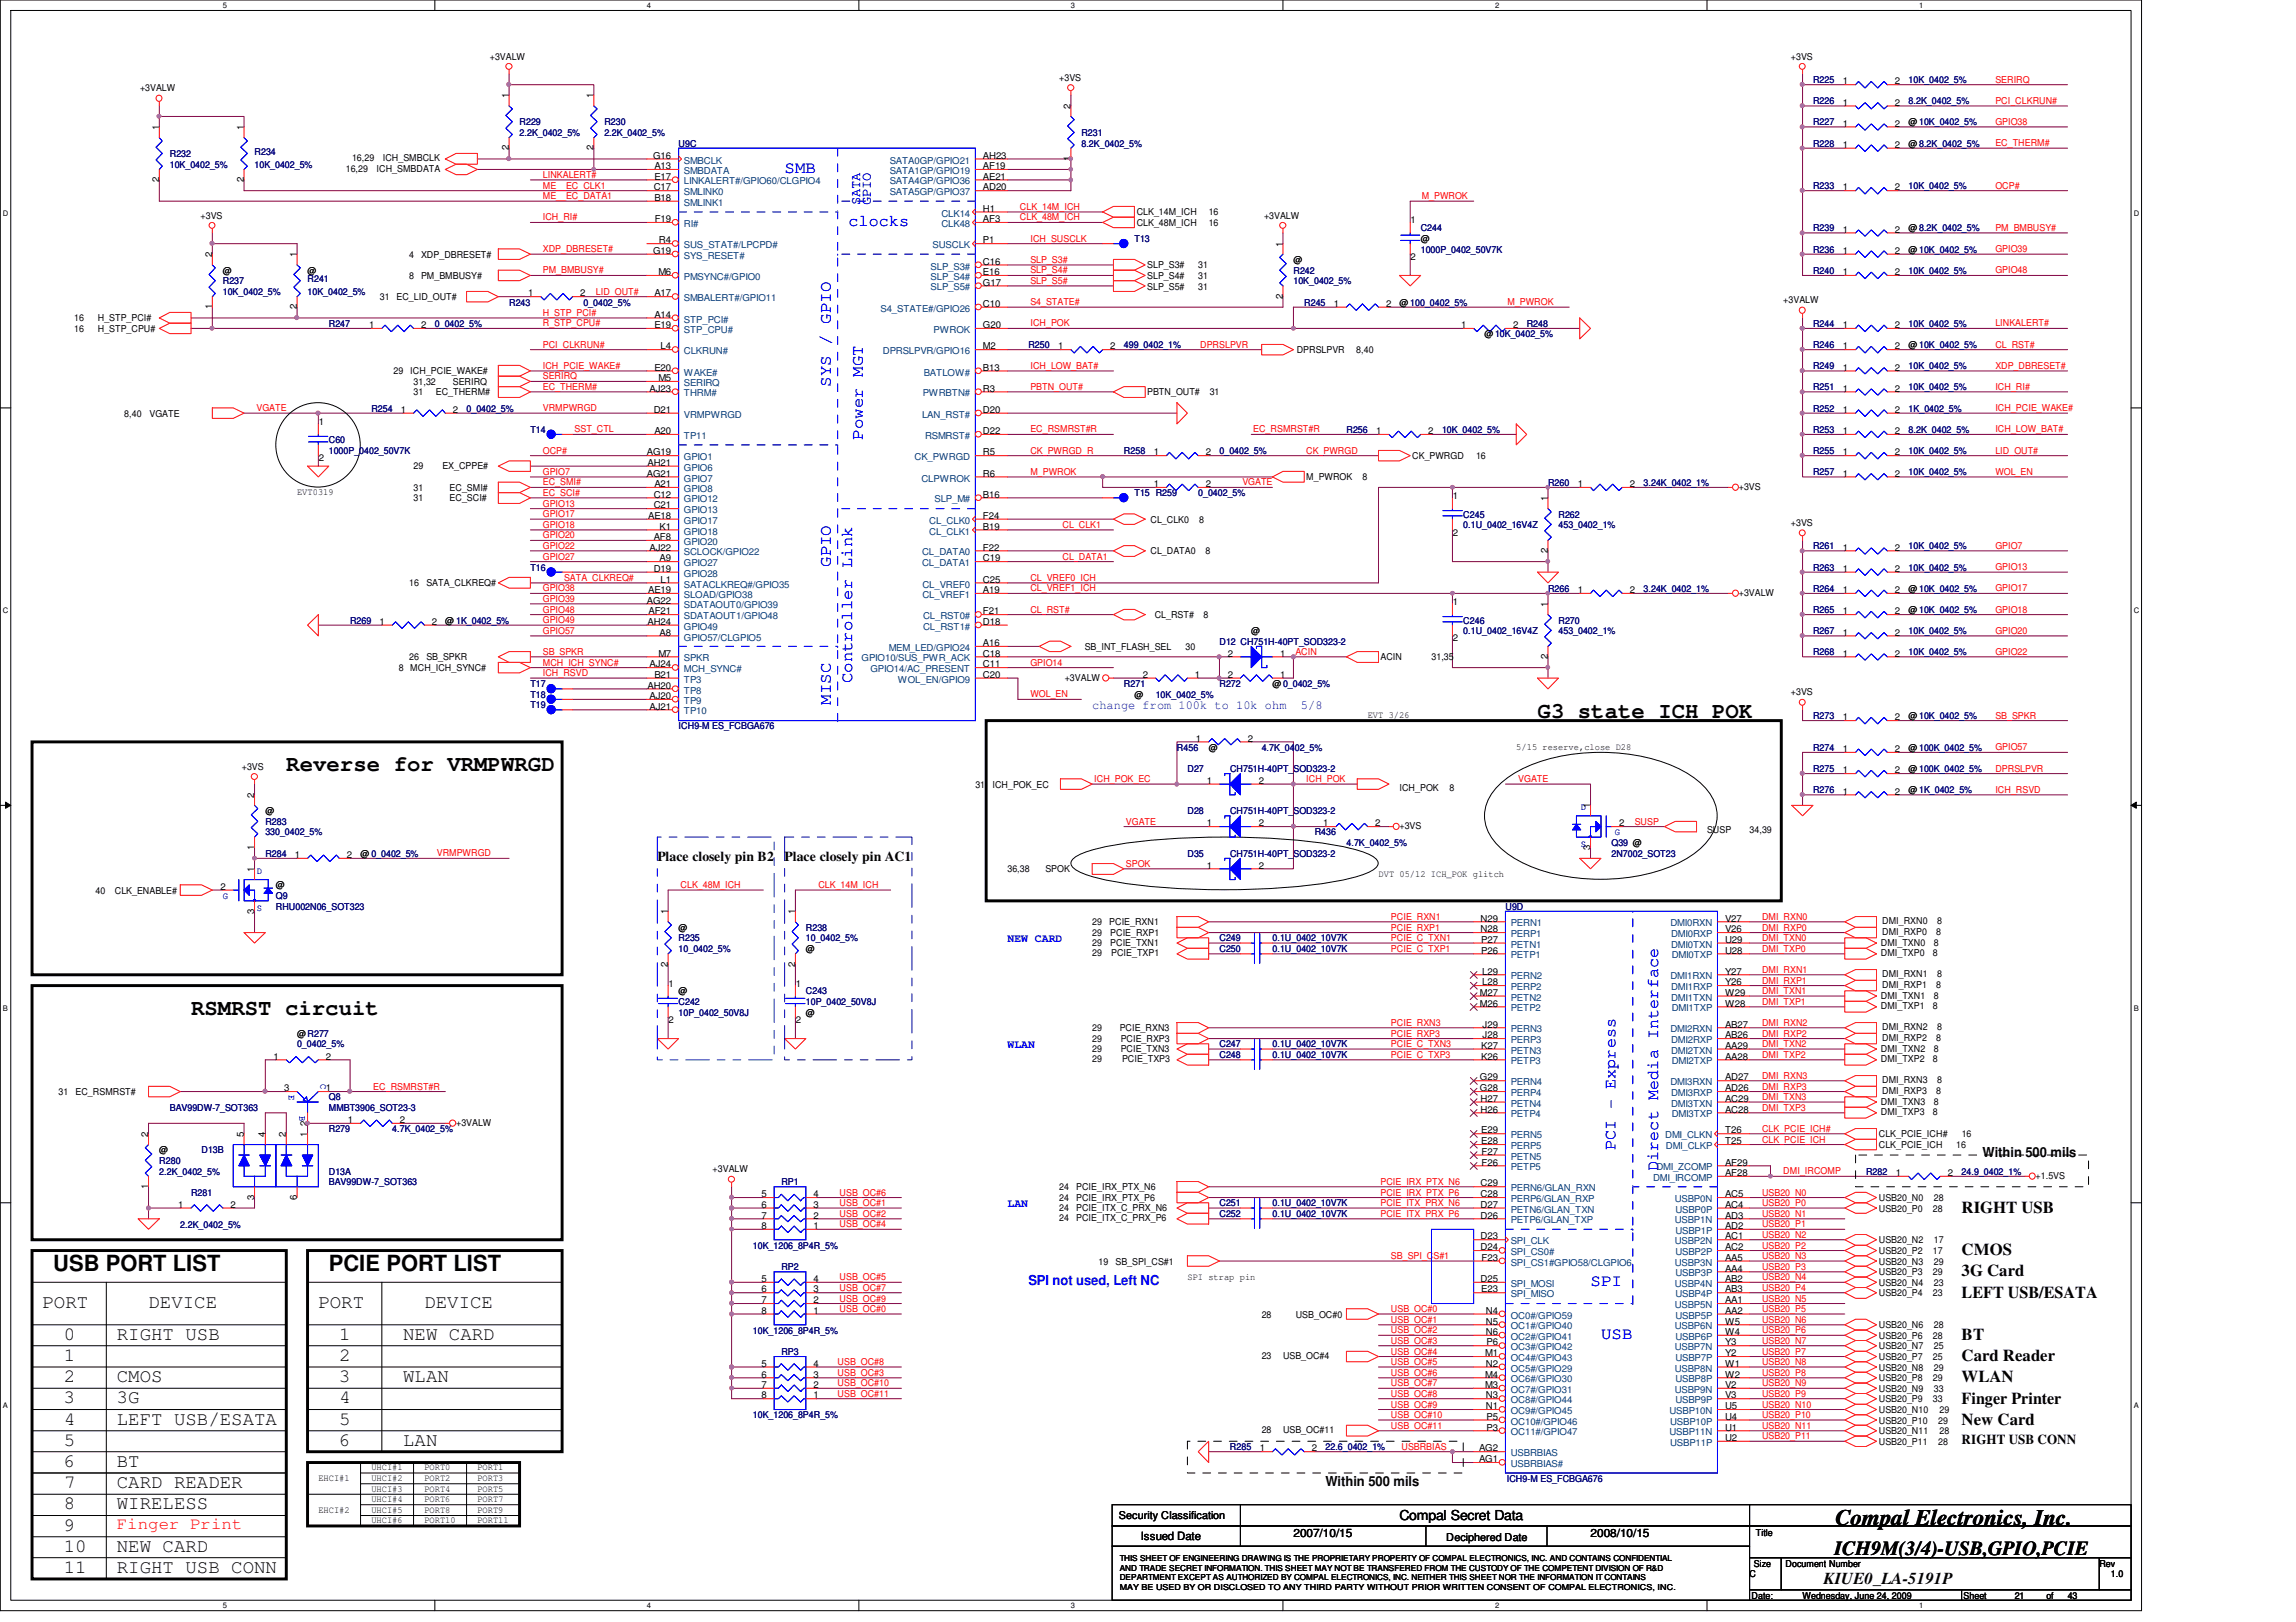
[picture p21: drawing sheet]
<svg xmlns="http://www.w3.org/2000/svg" width="297mm" height="210mm" viewBox="0 0 297 210" stroke-linecap="round" stroke-linejoin="round" font-family="sans-serif">
<defs><g id="words">
<g font-size="2.9">
<text x="198.9" y="92.9">G3 state ICH_POK</text>
<text x="37" y="99.8">Reverse for VRMPWRGD</text>
<text x="24.7" y="131.3">RSMRST circuit</text>
<text x="6.9" y="164.5">USB PORT LIST</text>
<text x="42.5" y="164.5">PCIE PORT LIST</text>
<text x="237.4" y="197.4">Compal Electronics, Inc.</text>
</g>
<text font-size="2.6" x="237.3" y="201.2">ICH9M(3/4)-USB,GPIO,PCIE</text>
<g font-size="2.5">
<text x="5.5" y="169.2">PORT</text>
<text x="8.3" y="173.4">0</text>
<text x="15.1" y="173.4">RIGHT USB</text>
<text x="19.2" y="169.2">DEVICE</text>
<text x="41.2" y="169.2">PORT</text>
<text x="43.9" y="173.4">1</text>
<text x="52.2" y="173.4">NEW CARD</text>
<text x="54.9" y="169.2">DEVICE</text>
<text x="8.3" y="178.9">2</text>
<text x="8.3" y="176.1">1</text>
<text x="15.1" y="178.9">CMOS</text>
<text x="43.9" y="178.9">3</text>
<text x="43.9" y="176.1">2</text>
<text x="52.2" y="178.9">WLAN</text>
<text x="8.3" y="184.4">4</text>
<text x="8.3" y="181.6">3</text>
<text x="15.1" y="181.6">3G</text>
<text x="15.1" y="184.4">LEFT USB/ESATA</text>
<text x="43.9" y="181.6">4</text>
<text x="43.9" y="184.4">5</text>
<text x="8.3" y="189.8">6</text>
<text x="8.3" y="187.1">5</text>
<text x="15.1" y="189.8">BT</text>
<text x="43.9" y="187.1">6</text>
<text x="52.2" y="187.1">LAN</text>
<text x="8.3" y="195.3">8</text>
<text x="8.3" y="192.6">7</text>
<text x="15.1" y="195.3">WIRELESS</text>
<text x="15.1" y="192.6">CARD READER</text>
<text x="8.3" y="203.5">11</text>
<text x="8.3" y="200.8">10</text>
<text x="8.3" y="198.1">9</text>
<text x="15.1" y="200.8">NEW CARD</text>
<text x="15.1" y="203.5">RIGHT USB CONN</text>
</g>
<g font-size="2.2" fill="#00f">
<text x="101.5" y="22.4">SMB</text>
<text x="109.8" y="29.2">clocks</text>
<text x="107.5" y="50" transform="rotate(-90 107.5 50)">SYS / GPIO</text>
<text x="111.6" y="56.9" transform="rotate(-90 111.6 56.9)">Power MGT</text>
<text x="107.5" y="73.4" transform="rotate(-90 107.5 73.4)">GPIO</text>
<text x="110.2" y="88.4" transform="rotate(-90 110.2 88.4)">Controller Link</text>
<text x="107.5" y="91.2" transform="rotate(-90 107.5 91.2)">MISC</text>
<text x="209" y="148.8" transform="rotate(-90 209 148.8)">PCI - Express</text>
<text x="214.5" y="151.6" transform="rotate(-90 214.5 151.6)">Direct Media Interface</text>
<text x="205.8" y="166.4">SPI</text>
<text x="207.1" y="173.2">USB</text>
</g>
<g font-size="2.2">
<text x="253.8" y="157">RIGHT USB</text>
<text x="253.8" y="162.4">CMOS</text>
<text x="253.8" y="167.9">LEFT USB/ESATA</text>
<text x="253.8" y="165.2">3G Card</text>
<text x="253.8" y="173.4">BT</text>
<text x="253.8" y="178.9">WLAN</text>
<text x="253.8" y="176.1">Card Reader</text>
<text x="253.8" y="184.4">New Card</text>
<text x="253.8" y="181.7">Finger Printer</text>
<text x="235.9" y="205">KIUE0_LA-5191P</text>
</g>
<text font-size="2.2" fill="#f00" x="15.1" y="197.9">Finger Print</text>
<g font-size="1.8" fill="#00f">
<text x="111.3" y="26.6" transform="rotate(-90 111.3 26.6)">SATA</text>
<text x="112.6" y="26.6" transform="rotate(-90 112.6 26.6)">GPIO</text>
<text x="133.1" y="166.2">SPI not used, Left NC</text>
</g>
<g font-size="1.8">
<text x="85" y="111.4">Place closely pin B2</text>
<text x="101.5" y="111.4">Place closely pin AC1</text>
<text x="256.5" y="149.8">Within 500 mils</text>
<text x="253.8" y="186.8">RIGHT USB CONN</text>
<text x="171.5" y="192.3">Within 500 mils</text>
<text x="181.1" y="196.8">Compal Secret Data</text>
</g>
<g font-size="1.6" fill="#00f">
<text x="141.3" y="91.8">change from 100k to 10k ohm</text>
<text x="168.3" y="91.8">5/8</text>
</g>
<g font-size="1.5" fill="#00f">
<text x="130.3" y="121.9">NEW CARD</text>
<text x="130.3" y="135.6">WLAN</text>
<text x="130.3" y="156.2">LAN</text>
</g>
<g font-size="1.5">
<text x="147.6" y="199.3">Issued Date</text>
<text x="167.3" y="198.8">2007/10/15</text>
<text x="205.8" y="198.8">2008/10/15</text>
</g>
<g font-size="1.4">
<text x="144.7" y="196.6">Security Classification</text>
<text x="187.1" y="199.4">Deciphered Date</text>
</g>
<g font-size="1.2">
<text x="18.1" y="11.8">+3VALW</text>
<text x="63.4" y="7.7">+3VALW</text>
<text x="137" y="10.5">+3VS</text>
<text x="231.7" y="7.7">+3VS</text>
<text x="238.4" y="10.9">1</text>
<text x="245.1" y="10.9">2</text>
<text x="20.6" y="16.8" transform="rotate(-90 20.6 16.8)">1</text>
<text x="31.5" y="16.8" transform="rotate(-90 31.5 16.8)">1</text>
<text x="65.8" y="12.7" transform="rotate(-90 65.8 12.7)">1</text>
<text x="76.8" y="12.7" transform="rotate(-90 76.8 12.7)">1</text>
<text x="138.5" y="14.1" transform="rotate(-90 138.5 14.1)">2</text>
<text x="238.4" y="13.7">1</text>
<text x="238.4" y="16.4">1</text>
<text x="245.1" y="13.7">2</text>
<text x="245.1" y="16.4">2</text>
<text x="246.9" y="16.2">@10K_0402_5%</text>
<text x="20.6" y="23.6" transform="rotate(-90 20.6 23.6)">2</text>
<text x="31.5" y="23.6" transform="rotate(-90 31.5 23.6)">2</text>
<text x="44.7" y="22.3">16,29</text>
<text x="45.5" y="20.9">16,29</text>
<text x="48.7" y="22.3">ICH_SMBDATA</text>
<text x="49.5" y="20.9">ICH_SMBCLK</text>
<text x="65.8" y="19.5" transform="rotate(-90 65.8 19.5)">2</text>
<text x="76.8" y="19.5" transform="rotate(-90 76.8 19.5)">2</text>
<text x="84.5" y="20.5">G16</text>
<text x="84.7" y="21.9">A13</text>
<text x="84.7" y="23.2">E17</text>
<text x="127.2" y="20.5">AH23</text>
<text x="127.2" y="21.9">AF19</text>
<text x="127.2" y="23.2">AE21</text>
<text x="138.5" y="20.8" transform="rotate(-90 138.5 20.8)">1</text>
<text x="238.4" y="19.1">1</text>
<text x="245.1" y="19.1">2</text>
<text x="246.9" y="19">@8.2K_0402_5%</text>
<text x="25.9" y="28.3">+3VS</text>
<text x="84.6" y="24.6">C17</text>
<text x="84.7" y="26">B18</text>
<text x="84.7" y="28.7">F19</text>
<text x="127.2" y="27.4">H1</text>
<text x="127.2" y="28.7">AF3</text>
<text x="127.2" y="24.6">AD20</text>
<text x="147.1" y="29.3">CLK_48M_ICH</text>
<text x="147.1" y="27.9">CLK_14M_ICH</text>
<text x="156.4" y="29.3">16</text>
<text x="156.4" y="27.9">16</text>
<text x="163.5" y="28.3">+3VALW</text>
<text x="182.5" y="28.9">1</text>
<text x="238.4" y="24.6">1</text>
<text x="245.1" y="24.6">2</text>
<text x="246.9" y="29.9">@8.2K_0402_5%</text>
<text x="27.4" y="33.3" transform="rotate(-90 27.4 33.3)">2</text>
<text x="28.8" y="35.4">@</text>
<text x="38.4" y="33.3" transform="rotate(-90 38.4 33.3)">1</text>
<text x="39.8" y="35.4">@</text>
<text x="53" y="33.4">4</text>
<text x="54.5" y="33.4">XDP_DBRESET#</text>
<text x="84.5" y="32.9">G19</text>
<text x="85.2" y="35.6">M6</text>
<text x="85.3" y="31.5">R4</text>
<text x="127.2" y="31.5">P1</text>
<text x="127.2" y="34.2">C16</text>
<text x="127.2" y="35.6">E16</text>
<text x="148.4" y="34.7">SLP_S3#</text>
<text x="155" y="34.7">31</text>
<text x="165.9" y="31.9" transform="rotate(-90 165.9 31.9)">1</text>
<text x="167.3" y="34">@</text>
<text x="182.5" y="33.7">2</text>
<text x="183.8" y="31.3">@</text>
<text x="238.4" y="32.9">1</text>
<text x="238.4" y="30.1">1</text>
<text x="238.4" y="35.6">1</text>
<text x="245.1" y="32.9">2</text>
<text x="245.1" y="30.1">2</text>
<text x="245.1" y="35.6">2</text>
<text x="246.9" y="32.7">@10K_0402_5%</text>
<text x="9.6" y="41.6">16</text>
<text x="12.7" y="41.6">H_STP_PCI#</text>
<text x="27.4" y="40" transform="rotate(-90 27.4 40)">1</text>
<text x="38.4" y="40" transform="rotate(-90 38.4 40)">2</text>
<text x="49.1" y="38.9">31</text>
<text x="51.3" y="38.9">EC_LID_OUT#</text>
<text x="53" y="36.1">8</text>
<text x="54.5" y="36.1">PM_BMBUSY#</text>
<text x="68.3" y="38.4">1</text>
<text x="75.1" y="38.4">2</text>
<text x="84.7" y="38.4">A17</text>
<text x="84.7" y="41.1">A14</text>
<text x="127.2" y="37">G17</text>
<text x="127.2" y="39.7">C10</text>
<text x="148.4" y="36.1">SLP_S4#</text>
<text x="148.4" y="37.5">SLP_S5#</text>
<text x="155" y="36.1">31</text>
<text x="155" y="37.5">31</text>
<text x="165.9" y="38.7" transform="rotate(-90 165.9 38.7)">2</text>
<text x="172.5" y="39.7">1</text>
<text x="179.3" y="39.7">2</text>
<text x="181.1" y="39.5">@ 100_0402_5%</text>
<text x="230.7" y="39.2">+3VALW</text>
<text x="9.6" y="43">16</text>
<text x="12.7" y="43">H_STP_CPU#</text>
<text x="47.7" y="42.5">1</text>
<text x="54.5" y="42.5">2</text>
<text x="84.7" y="48">E20</text>
<text x="84.7" y="42.5">E19</text>
<text x="85.5" y="45.2">L4</text>
<text x="127.2" y="45.2">M2</text>
<text x="127.2" y="48">B13</text>
<text x="127.2" y="42.5">G20</text>
<text x="136.9" y="45.2">1</text>
<text x="143.6" y="45.2">2</text>
<text x="167.8" y="45.7">DPRSLPVR</text>
<text x="175.5" y="45.7">8,40</text>
<text x="189" y="42.5">1</text>
<text x="192.1" y="43.6">@10K_0402_5%</text>
<text x="195.7" y="42.5">2</text>
<text x="238.4" y="45.2">1</text>
<text x="238.4" y="48">1</text>
<text x="238.4" y="42.5">1</text>
<text x="245.1" y="45.2">2</text>
<text x="245.1" y="48">2</text>
<text x="245.1" y="42.5">2</text>
<text x="246.9" y="45">@10K_0402_5%</text>
<text x="16.1" y="53.9">8,40</text>
<text x="19.3" y="53.9">VGATE</text>
<text x="50.9" y="48.4">29</text>
<text x="51.9" y="53.4">1</text>
<text x="53.1" y="48.4">ICH_PCIE_WAKE#</text>
<text x="53.5" y="49.8">31,32</text>
<text x="53.5" y="51.2">31</text>
<text x="56.4" y="51.2">EC_THERM#</text>
<text x="58.6" y="49.8">SERIRQ</text>
<text x="58.6" y="53.4">2</text>
<text x="84" y="50.7">AJ23</text>
<text x="84.6" y="53.4">D21</text>
<text x="85.2" y="49.3">M5</text>
<text x="127.2" y="50.7">R3</text>
<text x="127.2" y="53.4">D20</text>
<text x="148.4" y="51.2">PBTN_OUT#</text>
<text x="156.5" y="51.2">31</text>
<text x="238.4" y="53.4">1</text>
<text x="238.4" y="50.7">1</text>
<text x="245.1" y="53.4">2</text>
<text x="245.1" y="50.7">2</text>
<text x="41.2" y="55">1</text>
<text x="41.2" y="59.7">2</text>
<text x="83.7" y="58.9">AG19</text>
<text x="84.7" y="56.2">A20</text>
<text x="127.2" y="56.2">D22</text>
<text x="127.2" y="58.9">R5</text>
<text x="149.3" y="58.9">1</text>
<text x="156" y="58.9">2</text>
<text x="178.1" y="56.2">1</text>
<text x="182.7" y="59.4">CK_PWRGD</text>
<text x="184.8" y="56.2">2</text>
<text x="191" y="59.4">16</text>
<text x="238.4" y="56.2">1</text>
<text x="238.4" y="58.9">1</text>
<text x="245.1" y="56.2">2</text>
<text x="245.1" y="58.9">2</text>
<text x="38.4" y="64.1">EVT0319</text>
<text x="53.5" y="60.7">29</text>
<text x="53.5" y="63.5">31</text>
<text x="53.5" y="64.9">31</text>
<text x="57.2" y="60.7">EX_CPPE#</text>
<text x="58.2" y="63.5">EC_SMI#</text>
<text x="58.2" y="64.9">EC_SCI#</text>
<text x="83.7" y="61.7">AG21</text>
<text x="83.8" y="60.3">AH21</text>
<text x="84.6" y="64.4">C12</text>
<text x="84.6" y="65.8">C21</text>
<text x="84.7" y="63">A21</text>
<text x="127.2" y="64.4">B16</text>
<text x="127.2" y="61.7">R6</text>
<text x="149.3" y="63">1</text>
<text x="156" y="63">2</text>
<text x="169" y="62.1">M_PWROK</text>
<text x="176.3" y="62.1">8</text>
<text x="188" y="64.6">1</text>
<text x="200.2" y="64.9" transform="rotate(-90 200.2 64.9)">1</text>
<text x="204.1" y="63">1</text>
<text x="210.9" y="63">2</text>
<text x="225" y="63.4">+3VS</text>
<text x="238.4" y="61.7">1</text>
<text x="245.1" y="61.7">2</text>
<text x="83.9" y="67.1">AE18</text>
<text x="84" y="71.2">AJ22</text>
<text x="84.6" y="69.9">AF8</text>
<text x="85.3" y="68.5">K1</text>
<text x="127.2" y="67.1">F24</text>
<text x="127.2" y="68.5">B19</text>
<text x="127.2" y="71.2">F22</text>
<text x="148.8" y="67.6">CL_CLK0</text>
<text x="148.8" y="71.8">CL_DATA0</text>
<text x="155.1" y="67.6">8</text>
<text x="156" y="71.8">8</text>
<text x="188" y="69.3">2</text>
<text x="200.2" y="71.6" transform="rotate(-90 200.2 71.6)">2</text>
<text x="231.7" y="68.1">+3VS</text>
<text x="238.4" y="71.2">1</text>
<text x="245.1" y="71.2">2</text>
<text x="53" y="75.9">16</text>
<text x="55.2" y="75.9">SATA_CLKREQ#</text>
<text x="83.9" y="76.8">AE19</text>
<text x="84.6" y="74">D19</text>
<text x="85.3" y="72.6">A9</text>
<text x="85.5" y="75.4">L1</text>
<text x="127.2" y="72.6">C19</text>
<text x="127.2" y="75.4">C25</text>
<text x="127.2" y="76.8">A19</text>
<text x="204.1" y="76.8">1</text>
<text x="210.9" y="76.8">2</text>
<text x="225" y="77.1">+3VALW</text>
<text x="238.4" y="76.8">1</text>
<text x="238.4" y="74">1</text>
<text x="245.1" y="76.8">2</text>
<text x="245.1" y="74">2</text>
<text x="246.9" y="76.6">@10K_0402_5%</text>
<text x="49.1" y="80.9">1</text>
<text x="55.9" y="80.9">2</text>
<text x="57.6" y="80.7">@ 1K_0402_5%</text>
<text x="83.7" y="78.1">AG22</text>
<text x="83.8" y="80.9">AH24</text>
<text x="83.9" y="79.5">AF21</text>
<text x="85.3" y="82.3">A8</text>
<text x="127.2" y="79.5">F21</text>
<text x="127.2" y="80.9">D18</text>
<text x="127.2" y="83.6">A16</text>
<text x="149.4" y="80">CL_RST#</text>
<text x="155.7" y="80">8</text>
<text x="161.9" y="82">@</text>
<text x="188" y="78.3">1</text>
<text x="188" y="83">2</text>
<text x="200.2" y="78.6" transform="rotate(-90 200.2 78.6)">1</text>
<text x="238.4" y="82.3">1</text>
<text x="238.4" y="79.5">1</text>
<text x="245.1" y="82.3">2</text>
<text x="245.1" y="79.5">2</text>
<text x="246.9" y="79.3">@10K_0402_5%</text>
<text x="51.6" y="86.9">8 MCH_ICH_SYNC#</text>
<text x="53" y="85.5">26</text>
<text x="55.2" y="85.5">SB_SPKR</text>
<text x="83.8" y="89.1">AH20</text>
<text x="84" y="86.4">AJ24</text>
<text x="84.7" y="87.7">B21</text>
<text x="85.2" y="85">M7</text>
<text x="127.2" y="87.7">C20</text>
<text x="127.2" y="85">C18</text>
<text x="127.2" y="86.4">C11</text>
<text x="137.7" y="88.1">+3VALW</text>
<text x="140.3" y="84.1">SB_INT_FLASH_SEL</text>
<text x="147.9" y="87.7">2</text>
<text x="153.4" y="84.1">30</text>
<text x="154.6" y="87.7">1</text>
<text x="158.8" y="87.7">2</text>
<text x="158.8" y="85">2</text>
<text x="164.6" y="88.9">@0_0402_5%</text>
<text x="165.6" y="87.7">1</text>
<text x="165.6" y="85">1</text>
<text x="178.6" y="85.5">ACIN</text>
<text x="185.2" y="85.5">31,35</text>
<text x="200.2" y="85.3" transform="rotate(-90 200.2 85.3)">2</text>
<text x="238.4" y="85">1</text>
<text x="245.1" y="85">2</text>
<text x="84" y="90.5">AJ20</text>
<text x="84" y="91.8">AJ21</text>
<text x="146.8" y="90.3">@</text>
<text x="154.7" y="96">1</text>
<text x="161.5" y="96">2</text>
<text x="176.9" y="92.9">EVT 3/26</text>
<text x="231.7" y="90">+3VS</text>
<text x="238.4" y="93.2">1</text>
<text x="245.1" y="93.2">2</text>
<text x="246.9" y="93">@10K_0402_5%</text>
<text x="31.3" y="99.6">+3VS</text>
<text x="126.2" y="101.9">31</text>
<text x="128.4" y="101.9">ICH_POK_EC</text>
<text x="156.1" y="101.4">1</text>
<text x="156.4" y="97.2">@</text>
<text x="162.9" y="101.4">2</text>
<text x="196.2" y="97">5/15 reserve,close D28</text>
<text x="238.4" y="97.3">1</text>
<text x="238.4" y="100.1">1</text>
<text x="245.1" y="97.3">2</text>
<text x="245.1" y="100.1">2</text>
<text x="246.9" y="97.2">@100K_0402_5%</text>
<text x="246.9" y="99.9">@100K_0402_5%</text>
<text x="32.9" y="103.3" transform="rotate(-90 32.9 103.3)">2</text>
<text x="34.3" y="105.4">@</text>
<text x="156.1" y="106.9">1</text>
<text x="162.9" y="106.9">2</text>
<text x="171.2" y="106.9">1</text>
<text x="177.9" y="106.9">2</text>
<text x="181.1" y="102.4">ICH_POK</text>
<text x="181.1" y="107.3">+3VS</text>
<text x="187.5" y="102.4">8</text>
<text x="205.7" y="104.6" transform="rotate(-90 205.7 104.6)">1</text>
<text x="209.5" y="106.9">2</text>
<text x="220.8" y="107.8">SUSP</text>
<text x="226.4" y="107.8">34,39</text>
<text x="238.4" y="102.8">1</text>
<text x="245.1" y="102.8">2</text>
<text x="246.9" y="102.6">@1K_0402_5%</text>
<text x="32.9" y="112.9" transform="rotate(-90 32.9 112.9)">1</text>
<text x="32.9" y="110" transform="rotate(-90 32.9 110)">1</text>
<text x="38.1" y="111">1</text>
<text x="44.9" y="111">2</text>
<text x="46.6" y="110.9">@ 0_0402_5%</text>
<text x="130.3" y="112.9">36,38</text>
<text x="135.3" y="112.9">SPOK</text>
<text x="156.1" y="112.4">1</text>
<text x="162.9" y="112.4">2</text>
<text x="178.3" y="113.5">DVT 05/12 ICH_POK glitch</text>
<text x="205.7" y="110" transform="rotate(-90 205.7 110)">3</text>
<text x="12.4" y="115.7">40</text>
<text x="14.9" y="115.7">CLK_ENABLE#</text>
<text x="28.5" y="115.1">2</text>
<text x="32.9" y="118.2" transform="rotate(-90 32.9 118.2)">3</text>
<text x="35.7" y="115">@</text>
<text x="86.4" y="118.3" transform="rotate(-90 86.4 118.3)">1</text>
<text x="102.9" y="118.3" transform="rotate(-90 102.9 118.3)">1</text>
<text x="141.3" y="119.8">29</text>
<text x="143.5" y="119.8">PCIE_RXN1</text>
<text x="191.6" y="119.3">N29</text>
<text x="223.2" y="119.3">V27</text>
<text x="243.5" y="119.6">DMI_RXN0</text>
<text x="250.6" y="119.6">8</text>
<text x="86.4" y="125.1" transform="rotate(-90 86.4 125.1)">2</text>
<text x="87.8" y="120.4">@</text>
<text x="102.9" y="125.1" transform="rotate(-90 102.9 125.1)">2</text>
<text x="104.3" y="123.2">@</text>
<text x="141.3" y="123.7">29</text>
<text x="141.3" y="121.2">29</text>
<text x="141.3" y="122.4">29</text>
<text x="143.6" y="121.2">PCIE_RXP1</text>
<text x="143.6" y="122.4">PCIE_TXN1</text>
<text x="143.8" y="123.7">PCIE_TXP1</text>
<text x="191.6" y="120.6">N28</text>
<text x="191.6" y="122">P27</text>
<text x="191.6" y="123.4">P26</text>
<text x="223.2" y="120.6">V26</text>
<text x="223.2" y="122">U29</text>
<text x="223.2" y="123.4">U28</text>
<text x="243.3" y="123.7">DMI_TXP0</text>
<text x="243.3" y="122.4">DMI_TXN0</text>
<text x="243.5" y="121">DMI_RXP0</text>
<text x="250.1" y="123.7">8</text>
<text x="250.2" y="122.4">8</text>
<text x="250.5" y="121">8</text>
<text x="86.5" y="127.7">1</text>
<text x="87.8" y="128.7">@</text>
<text x="103" y="127.7">1</text>
<text x="104.3" y="131.4">@</text>
<text x="191.5" y="128.9">M27</text>
<text x="191.5" y="130.3">M26</text>
<text x="191.8" y="126.1">L29</text>
<text x="191.8" y="127.5">L28</text>
<text x="223.2" y="127.5">Y26</text>
<text x="223.2" y="128.9">W29</text>
<text x="223.2" y="130.3">W28</text>
<text x="223.2" y="126.1">Y27</text>
<text x="243.3" y="130.6">DMI_TXP1</text>
<text x="243.3" y="129.2">DMI_TXN1</text>
<text x="243.5" y="127.8">DMI_RXP1</text>
<text x="243.5" y="126.5">DMI_RXN1</text>
<text x="250.1" y="130.6">8</text>
<text x="250.2" y="129.2">8</text>
<text x="250.5" y="127.8">8</text>
<text x="250.6" y="126.5">8</text>
<text x="35.4" y="137.1">1</text>
<text x="38.4" y="134.2">@R277</text>
<text x="42.2" y="137.1">2</text>
<text x="86.5" y="132.4">2</text>
<text x="103" y="132.4">2</text>
<text x="141.3" y="137.5">29</text>
<text x="141.3" y="133.5">29</text>
<text x="141.3" y="136.1">29</text>
<text x="141.3" y="134.9">29</text>
<text x="144.9" y="133.5">PCIE_RXN3</text>
<text x="145" y="136.1">PCIE_TXN3</text>
<text x="145" y="134.9">PCIE_RXP3</text>
<text x="145.2" y="137.5">PCIE_TXP3</text>
<text x="191.6" y="135.7">K27</text>
<text x="191.6" y="137.1">K26</text>
<text x="191.8" y="133">J29</text>
<text x="191.8" y="134.4">J28</text>
<text x="223.2" y="134.4">AB26</text>
<text x="223.2" y="135.7">AA29</text>
<text x="223.2" y="137.1">AA28</text>
<text x="223.2" y="133">AB27</text>
<text x="243.3" y="137.5">DMI_TXP2</text>
<text x="243.3" y="136.1">DMI_TXN2</text>
<text x="243.5" y="134.7">DMI_RXP2</text>
<text x="243.5" y="133.3">DMI_RXN2</text>
<text x="250.1" y="137.5">8</text>
<text x="250.2" y="136.1">8</text>
<text x="250.5" y="134.7">8</text>
<text x="250.6" y="133.3">8</text>
<text x="7.6" y="141.7">31</text>
<text x="9.8" y="141.7">EC_RSMRST#</text>
<text x="36.8" y="141.2">3</text>
<text x="42.2" y="141.2">1</text>
<text x="191.5" y="139.8">G29</text>
<text x="191.5" y="141.2">G28</text>
<text x="191.6" y="142.6">H27</text>
<text x="191.6" y="144">H26</text>
<text x="223.2" y="141.2">AD26</text>
<text x="223.2" y="142.6">AC29</text>
<text x="223.2" y="144">AC28</text>
<text x="223.2" y="139.8">AD27</text>
<text x="243.3" y="143">DMI_TXN3</text>
<text x="243.5" y="141.6">DMI_RXP3</text>
<text x="243.5" y="140.2">DMI_RXN3</text>
<text x="250.2" y="143">8</text>
<text x="250.5" y="141.6">8</text>
<text x="250.6" y="140.2">8</text>
<text x="19.2" y="147.2" transform="rotate(-90 19.2 147.2)">2</text>
<text x="20.6" y="149.3">@</text>
<text x="31.5" y="147.2" transform="rotate(-90 31.5 147.2)">5</text>
<text x="34.3" y="147.2" transform="rotate(-90 34.3 147.2)">4</text>
<text x="37" y="147.2" transform="rotate(-90 37 147.2)">2</text>
<text x="39.7" y="147.2" transform="rotate(-90 39.7 147.2)">1</text>
<text x="39.7" y="145.7" transform="rotate(-90 39.7 145.7)">2</text>
<text x="45" y="145.3">1</text>
<text x="51.7" y="145.3">2</text>
<text x="59" y="145.7">+3VALW</text>
<text x="191.6" y="146.7">E29</text>
<text x="191.6" y="148.1">E28</text>
<text x="191.7" y="149.4">F27</text>
<text x="223.2" y="146.7">T26</text>
<text x="223.2" y="148.1">T25</text>
<text x="243.1" y="147.2">CLK_PCIE_ICH#</text>
<text x="243.1" y="148.6">CLK_PCIE_ICH</text>
<text x="243.3" y="144.3">DMI_TXP3</text>
<text x="250.1" y="144.3">8</text>
<text x="253.1" y="148.6">16</text>
<text x="253.8" y="147.2">16</text>
<text x="19.2" y="153.9" transform="rotate(-90 19.2 153.9)">1</text>
<text x="32.9" y="155.2" transform="rotate(-90 32.9 155.2)">3</text>
<text x="38.4" y="155.2" transform="rotate(-90 38.4 155.2)">6</text>
<text x="92.2" y="151.7">+3VALW</text>
<text x="98.5" y="154.9">5</text>
<text x="105.2" y="154.9">4</text>
<text x="137" y="154.1">24</text>
<text x="137" y="155.4">24</text>
<text x="139.2" y="154.1">PCIE_IRX_PTX_N6</text>
<text x="139.2" y="155.4">PCIE_IRX_PTX_P6</text>
<text x="191.6" y="153.5">C29</text>
<text x="191.6" y="154.9">C28</text>
<text x="191.7" y="150.8">F26</text>
<text x="223.2" y="154.9">AC5</text>
<text x="223.2" y="150.8">AF29</text>
<text x="223.2" y="152.2">AF28</text>
<text x="243.1" y="155.4">USB20_N0</text>
<text x="245.3" y="152.2">1</text>
<text x="250.2" y="155.4">28</text>
<text x="252" y="152.2">2</text>
<text x="263.4" y="152.6">+1.5VS</text>
<text x="23.1" y="156.3">1</text>
<text x="29.8" y="156.3">2</text>
<text x="98.5" y="159">8</text>
<text x="98.5" y="157.7">7</text>
<text x="98.5" y="156.3">6</text>
<text x="105.2" y="159">1</text>
<text x="105.2" y="157.7">2</text>
<text x="105.2" y="156.3">3</text>
<text x="137" y="158">24</text>
<text x="137" y="156.7">24</text>
<text x="139.2" y="158">PCIE_ITX_C_PRX_P6</text>
<text x="139.2" y="156.7">PCIE_ITX_C_PRX_N6</text>
<text x="191.6" y="156.3">D27</text>
<text x="191.6" y="157.7">D26</text>
<text x="191.6" y="160.4">D23</text>
<text x="191.6" y="161.8">D24</text>
<text x="223.2" y="157.7">AD3</text>
<text x="223.2" y="160.4">AC1</text>
<text x="223.2" y="156.3">AC4</text>
<text x="223.2" y="159">AD2</text>
<text x="223.2" y="161.8">AC2</text>
<text x="243.1" y="156.8">USB20_P0</text>
<text x="243.1" y="160.9">USB20_N2</text>
<text x="250.1" y="156.8">28</text>
<text x="250.2" y="160.9">17</text>
<text x="98.5" y="167.3">6</text>
<text x="98.5" y="165.9">5</text>
<text x="105.2" y="167.3">3</text>
<text x="105.2" y="165.9">4</text>
<text x="142.1" y="163.7">19</text>
<text x="144.3" y="163.7">SB_SPI_CS#1</text>
<text x="153.6" y="165.6">SPI strap pin</text>
<text x="191.6" y="165.9">D25</text>
<text x="191.6" y="167.3">E23</text>
<text x="191.7" y="163.2">F23</text>
<text x="223.2" y="163.2">AA5</text>
<text x="223.2" y="165.9">AB2</text>
<text x="223.2" y="164.5">AA4</text>
<text x="223.2" y="167.3">AB3</text>
<text x="243.1" y="163.7">USB20_N3</text>
<text x="243.1" y="165">USB20_P3</text>
<text x="243.1" y="166.4">USB20_N4</text>
<text x="243.1" y="167.8">USB20_P4</text>
<text x="243.1" y="162.3">USB20_P2</text>
<text x="250.1" y="165">29</text>
<text x="250.1" y="167.8">23</text>
<text x="250.1" y="162.3">17</text>
<text x="250.2" y="163.7">29</text>
<text x="250.2" y="166.4">23</text>
<text x="98.5" y="170">8</text>
<text x="98.5" y="168.7">7</text>
<text x="105.2" y="170">1</text>
<text x="105.2" y="168.7">2</text>
<text x="163.2" y="170.5">28</text>
<text x="167.6" y="170.5">USB_OC#0</text>
<text x="192.2" y="170">N4</text>
<text x="192.2" y="171.4">N5</text>
<text x="192.2" y="172.8">N6</text>
<text x="223.2" y="168.7">AA1</text>
<text x="223.2" y="171.4">W5</text>
<text x="223.2" y="170">AA2</text>
<text x="223.2" y="172.8">W4</text>
<text x="243.1" y="171.9">USB20_N6</text>
<text x="243.1" y="173.3">USB20_P6</text>
<text x="250.1" y="173.3">28</text>
<text x="250.2" y="171.9">28</text>
<text x="98.5" y="179.6">7</text>
<text x="98.5" y="178.3">6</text>
<text x="98.5" y="176.9">5</text>
<text x="105.2" y="179.6">2</text>
<text x="105.2" y="178.3">3</text>
<text x="105.2" y="176.9">4</text>
<text x="163.2" y="175.9">23</text>
<text x="166" y="175.9">USB_OC#4</text>
<text x="192.1" y="175.5">M1</text>
<text x="192.1" y="178.3">M4</text>
<text x="192.1" y="179.6">M3</text>
<text x="192.2" y="176.9">N2</text>
<text x="192.3" y="174.1">P6</text>
<text x="223.2" y="174.1">Y3</text>
<text x="223.2" y="176.9">W1</text>
<text x="223.2" y="179.6">V2</text>
<text x="223.2" y="175.5">Y2</text>
<text x="223.2" y="178.3">W2</text>
<text x="243.1" y="177.4">USB20_N8</text>
<text x="243.1" y="178.7">USB20_P8</text>
<text x="243.1" y="174.6">USB20_N7</text>
<text x="243.1" y="176">USB20_P7</text>
<text x="250.1" y="178.7">29</text>
<text x="250.1" y="176">25</text>
<text x="250.2" y="177.4">29</text>
<text x="250.2" y="174.6">25</text>
<text x="98.5" y="181">8</text>
<text x="105.2" y="181">1</text>
<text x="163.2" y="185.5">28</text>
<text x="166" y="185.5">USB_OC#11</text>
<text x="192.2" y="181">N3</text>
<text x="192.2" y="182.4">N1</text>
<text x="192.3" y="183.7">P5</text>
<text x="192.3" y="185.1">P3</text>
<text x="223.2" y="181">V3</text>
<text x="223.2" y="182.4">U5</text>
<text x="223.2" y="185.1">U1</text>
<text x="223.2" y="183.7">U4</text>
<text x="243.1" y="182.9">USB20_N10</text>
<text x="243.1" y="184.2">USB20_P10</text>
<text x="243.1" y="185.6">USB20_N11</text>
<text x="243.1" y="180.1">USB20_N9</text>
<text x="243.1" y="181.5">USB20_P9</text>
<text x="250.1" y="181.5">33</text>
<text x="250.2" y="180.1">33</text>
<text x="250.7" y="184.2">29</text>
<text x="250.9" y="182.9">29</text>
<text x="250.9" y="185.6">28</text>
<text x="41.2" y="191.6">EHCI#1</text>
<text x="48" y="190.3">UHCI#1</text>
<text x="48" y="191.6">UHCI#2</text>
<text x="54.9" y="190.3">PORT0</text>
<text x="54.9" y="191.6">PORT2</text>
<text x="61.8" y="190.3">PORT1</text>
<text x="61.8" y="191.6">PORT3</text>
<text x="163" y="187.8">1</text>
<text x="169.7" y="187.8">2</text>
<text x="191.3" y="187.8">AG2</text>
<text x="191.3" y="189.2">AG1</text>
<text x="223.2" y="186.5">U2</text>
<text x="243.1" y="187">USB20_P11</text>
<text x="250.7" y="187">28</text>
<text x="41.2" y="195.7">EHCI#2</text>
<text x="48" y="193">UHCI#3</text>
<text x="48" y="194.4">UHCI#4</text>
<text x="48" y="195.7">UHCI#5</text>
<text x="48" y="197.1">UHCI#6</text>
<text x="54.9" y="193">PORT4</text>
<text x="54.9" y="194.4">PORT6</text>
<text x="54.9" y="195.7">PORT8</text>
<text x="54.9" y="197.1">PORT10</text>
<text x="61.8" y="193">PORT5</text>
<text x="61.8" y="194.4">PORT7</text>
<text x="61.8" y="195.7">PORT9</text>
<text x="61.8" y="197.1">PORT11</text>
<text x="226.9" y="202.7">Size</text>
<text x="227.2" y="198.8">Title</text>
<text x="231" y="202.7">Document Number</text>
<text x="271.6" y="202.7">Rev</text>
<text x="226.4" y="204.1">C</text>
<text x="226.6" y="206.9">Date:</text>
<text x="233.2" y="206.9">Wednesday, June 24, 2009</text>
<text x="254" y="206.9">Sheet</text>
<text x="260.6" y="206.9">21</text>
<text x="264.7" y="206.9">of</text>
<text x="267.5" y="206.9">43</text>
<text x="273.1" y="204.1">1.0</text>
</g>
<g font-size="1.2" fill="#000080">
<text x="234.6" y="10.7">R225</text>
<text x="246.9" y="10.7">10K_0402_5%</text>
<text x="67.2" y="16.2">R229</text>
<text x="67.2" y="17.6">2.2K_0402_5%</text>
<text x="78.2" y="16.2">R230</text>
<text x="78.2" y="17.6">2.2K_0402_5%</text>
<text x="139.9" y="17.6">R231</text>
<text x="234.6" y="13.5">R226</text>
<text x="234.6" y="16.2">R227</text>
<text x="246.9" y="13.5">8.2K_0402_5%</text>
<text x="22" y="20.3">R232</text>
<text x="22" y="21.7">10K_0402_5%</text>
<text x="32.9" y="20.1">R234</text>
<text x="32.9" y="21.7">10K_0402_5%</text>
<text x="87.8" y="19">U9C</text>
<text x="139.9" y="19">8.2K_0402_5%</text>
<text x="234.6" y="19">R228</text>
<text x="183.8" y="29.9">C244</text>
<text x="234.6" y="24.4">R233</text>
<text x="234.6" y="29.9">R239</text>
<text x="246.9" y="24.4">10K_0402_5%</text>
<text x="146.8" y="31.3">T13</text>
<text x="167.3" y="35.4">R242</text>
<text x="183.8" y="32.7">1000P_0402_50V7K</text>
<text x="234.6" y="32.7">R236</text>
<text x="234.6" y="35.4">R240</text>
<text x="246.9" y="35.4">10K_0402_5%</text>
<text x="28.8" y="36.8">R237</text>
<text x="28.8" y="38.1">10K_0402_5%</text>
<text x="39.8" y="36.5">R241</text>
<text x="39.8" y="38.1">10K_0402_5%</text>
<text x="65.9" y="39.5">R243</text>
<text x="75.5" y="39.5">0_0402_5%</text>
<text x="167.3" y="36.8">10K_0402_5%</text>
<text x="168.7" y="39.5">R245</text>
<text x="42.5" y="42.3">R247</text>
<text x="56.3" y="42.3">0_0402_5%</text>
<text x="133.1" y="45">R250</text>
<text x="145.4" y="45">499_0402_1%</text>
<text x="197.5" y="42.3">R248</text>
<text x="234.6" y="45">R246</text>
<text x="234.6" y="47.8">R249</text>
<text x="234.6" y="42.3">R244</text>
<text x="246.9" y="47.8">10K_0402_5%</text>
<text x="246.9" y="42.3">10K_0402_5%</text>
<text x="48" y="53.3">R254</text>
<text x="60.4" y="53.3">0_0402_5%</text>
<text x="234.6" y="53.3">R252</text>
<text x="234.6" y="50.5">R251</text>
<text x="246.9" y="53.3">1K_0402_5%</text>
<text x="246.9" y="50.5">10K_0402_5%</text>
<text x="42.5" y="57.4">C60</text>
<text x="42.5" y="58.7">1000P_0402_50V7K</text>
<text x="68.6" y="56">T14</text>
<text x="145.4" y="58.7">R258</text>
<text x="157.8" y="58.7">0_0402_5%</text>
<text x="174.2" y="56">R256</text>
<text x="186.6" y="56">10K_0402_5%</text>
<text x="234.6" y="56">R253</text>
<text x="234.6" y="58.7">R255</text>
<text x="246.9" y="56">8.2K_0402_5%</text>
<text x="246.9" y="58.7">10K_0402_5%</text>
<text x="146.8" y="64.2">T15 R259</text>
<text x="155" y="64.2">0_0402_5%</text>
<text x="200.3" y="62.9">R260</text>
<text x="212.6" y="62.9">3.24K_0402_1%</text>
<text x="234.6" y="61.5">R257</text>
<text x="246.9" y="61.5">10K_0402_5%</text>
<text x="189.3" y="67">C245</text>
<text x="189.3" y="68.3">0.1U_0402_16V4Z</text>
<text x="201.6" y="67">R262</text>
<text x="201.6" y="68.3">453_0402_1%</text>
<text x="234.6" y="71.1">R261</text>
<text x="246.9" y="71.1">10K_0402_5%</text>
<text x="68.6" y="73.8">T16</text>
<text x="200.3" y="76.6">R266</text>
<text x="212.6" y="76.6">3.24K_0402_1%</text>
<text x="234.6" y="76.6">R264</text>
<text x="234.6" y="73.8">R263</text>
<text x="246.9" y="73.8">10K_0402_5%</text>
<text x="45.3" y="80.7">R269</text>
<text x="157.8" y="83.4">D12 CH751H-40PT_SOD323-2</text>
<text x="189.3" y="80.7">C246</text>
<text x="189.3" y="82">0.1U_0402_16V4Z</text>
<text x="201.6" y="80.7">R270</text>
<text x="201.6" y="82">453_0402_1%</text>
<text x="234.6" y="82">R267</text>
<text x="234.6" y="79.3">R265</text>
<text x="246.9" y="82">10K_0402_5%</text>
<text x="68.6" y="88.9">T17</text>
<text x="145.4" y="88.9">R271</text>
<text x="157.8" y="88.9">R272</text>
<text x="234.6" y="84.8">R268</text>
<text x="246.9" y="84.8">10K_0402_5%</text>
<text x="68.6" y="90.3">T18</text>
<text x="68.6" y="91.7">T19</text>
<text x="87.8" y="94.4">ICH9-M ES_FCBGA676</text>
<text x="149.5" y="90.3">10K_0402_5%</text>
<text x="234.6" y="93">R273</text>
<text x="152.3" y="97.2">R456</text>
<text x="153.6" y="99.9">D27</text>
<text x="159.1" y="99.9">CH751H-40PT_SOD323-2</text>
<text x="163.2" y="97.2">4.7K_0402_5%</text>
<text x="234.6" y="97.2">R274</text>
<text x="234.6" y="99.9">R275</text>
<text x="34.3" y="106.7">R283</text>
<text x="153.6" y="105.4">D28</text>
<text x="159.1" y="105.4">CH751H-40PT_SOD323-2</text>
<text x="234.6" y="102.6">R276</text>
<text x="34.3" y="108.1">330_0402_5%</text>
<text x="34.3" y="110.9">R284</text>
<text x="153.6" y="110.9">D35</text>
<text x="159.1" y="110.9">CH751H-40PT_SOD323-2</text>
<text x="170.1" y="108.1">R436</text>
<text x="174.2" y="109.5">4.7K_0402_5%</text>
<text x="208.5" y="109.5">Q39 @</text>
<text x="208.5" y="110.9">2N7002_SOT23</text>
<text x="35.7" y="116.3">Q9</text>
<text x="35.7" y="117.7">RHU002N06_SOT323</text>
<text x="194.8" y="117.7">U9D</text>
<text x="87.8" y="121.8">R235</text>
<text x="87.8" y="123.2">10_0402_5%</text>
<text x="104.3" y="120.4">R238</text>
<text x="104.3" y="121.8">10_0402_5%</text>
<text x="157.8" y="123.2">C250</text>
<text x="157.8" y="121.8">C249</text>
<text x="164.6" y="123.2">0.1U_0402_10V7K</text>
<text x="164.6" y="121.8">0.1U_0402_10V7K</text>
<text x="87.8" y="130">C242</text>
<text x="87.8" y="131.4">10P_0402_50V8J</text>
<text x="104.3" y="128.7">C243</text>
<text x="104.3" y="130">10P_0402_50V8J</text>
<text x="38.4" y="135.6">0_0402_5%</text>
<text x="157.8" y="135.6">C247</text>
<text x="157.8" y="136.9">C248</text>
<text x="164.6" y="135.6">0.1U_0402_10V7K</text>
<text x="164.6" y="136.9">0.1U_0402_10V7K</text>
<text x="22" y="143.8">BAV99DW-7_SOT363</text>
<text x="42.5" y="142.4">Q8</text>
<text x="42.5" y="143.8">MMBT3906_SOT23-3</text>
<text x="26.1" y="149.3">D13B</text>
<text x="42.5" y="146.5">R279</text>
<text x="50.8" y="146.5">4.7K_0402_5%</text>
<text x="20.6" y="150.6">R280</text>
<text x="20.6" y="152">2.2K_0402_5%</text>
<text x="24.7" y="154.7">R281</text>
<text x="42.5" y="152">D13A</text>
<text x="42.5" y="153.4">BAV99DW-7_SOT363</text>
<text x="101.1" y="153.4">RP1</text>
<text x="241.4" y="152">R282</text>
<text x="253.8" y="152">24.9_0402_1%</text>
<text x="23.3" y="158.9">2.2K_0402_5%</text>
<text x="97.4" y="161.6">10K_1206_8P4R_5%</text>
<text x="157.8" y="157.5">C252</text>
<text x="157.8" y="156.1">C251</text>
<text x="164.6" y="157.5">0.1U_0402_10V7K</text>
<text x="164.6" y="156.1">0.1U_0402_10V7K</text>
<text x="101.1" y="164.3">RP2</text>
<text x="97.4" y="172.6">10K_1206_8P4R_5%</text>
<text x="101.1" y="175.3">RP3</text>
<text x="97.4" y="183.6">10K_1206_8P4R_5%</text>
<text x="159.1" y="187.7">R285</text>
<text x="171.5" y="187.7">22.6_0402_1%</text>
<text x="194.9" y="191.8">ICH9-M ES_FCBGA676</text>
</g>
<g font-size="1.2" fill="#f00">
<text x="258.1" y="10.7">SERIRQ</text>
<text x="258.1" y="13.5">PCI_CLKRUN#</text>
<text x="258.1" y="16.2">GPIO38</text>
<text x="70.2" y="23">LINKALERT#</text>
<text x="258.1" y="18.9">EC_THERM#</text>
<text x="70.2" y="25.8">ME__EC_DATA1</text>
<text x="70.2" y="24.4">ME__EC_CLK1</text>
<text x="70.2" y="28.5">ICH_RI#</text>
<text x="131.9" y="27.2">CLK_14M_ICH</text>
<text x="131.9" y="28.5">CLK_48M_ICH</text>
<text x="183.9" y="25.8">M_PWROK</text>
<text x="258.1" y="29.9">PM_BMBUSY#</text>
<text x="258.1" y="24.4">OCP#</text>
<text x="70.2" y="35.4">PM_BMBUSY#</text>
<text x="70.2" y="32.6">XDP_DBRESET#</text>
<text x="133.3" y="31.3">ICH_SUSCLK</text>
<text x="133.3" y="35.4">SLP_S4#</text>
<text x="133.3" y="34">SLP_S3#</text>
<text x="258.1" y="32.6">GPIO39</text>
<text x="258.1" y="35.4">GPIO48</text>
<text x="70.2" y="40.9">H_STP_PCI#</text>
<text x="77.1" y="38.1">LID_OUT#</text>
<text x="133.3" y="39.5">S4_STATE#</text>
<text x="133.3" y="36.7">SLP_S5#</text>
<text x="195" y="39.5">M_PWROK</text>
<text x="70.2" y="47.8">ICH_PCIE_WAKE#</text>
<text x="70.2" y="45">PCI_CLKRUN#</text>
<text x="70.2" y="42.2">R_STP_CPU#</text>
<text x="133.3" y="42.2">ICH_POK</text>
<text x="133.3" y="47.8">ICH_LOW_BAT#</text>
<text x="155.3" y="45">DPRSLPVR</text>
<text x="258.1" y="45">CL_RST#</text>
<text x="258.1" y="42.2">LINKALERT#</text>
<text x="258.1" y="47.8">XDP_DBRESET#</text>
<text x="33.2" y="53.2">VGATE</text>
<text x="70.2" y="50.5">EC_THERM#</text>
<text x="70.2" y="49.1">SERIRQ</text>
<text x="70.2" y="53.2">VRMPWRGD</text>
<text x="133.3" y="50.5">PBTN_OUT#</text>
<text x="258.1" y="50.5">ICH_RI#</text>
<text x="258.1" y="53.2">ICH_PCIE_WAKE#</text>
<text x="70.2" y="58.7">OCP#</text>
<text x="74.3" y="56">SST_CTL</text>
<text x="133.3" y="58.7">CK_PWRGD_R</text>
<text x="133.3" y="56">EC_RSMRST#R</text>
<text x="162.1" y="56">EC_RSMRST#R</text>
<text x="169" y="58.7">CK_PWRGD</text>
<text x="258.1" y="56">ICH_LOW_BAT#</text>
<text x="258.1" y="58.7">LID_OUT#</text>
<text x="70.2" y="65.6">GPIO13</text>
<text x="70.2" y="62.8">EC_SMI#</text>
<text x="70.2" y="64.2">EC_SCI#</text>
<text x="70.2" y="61.5">GPIO7</text>
<text x="133.3" y="61.5">M_PWROK</text>
<text x="160.7" y="62.8">VGATE</text>
<text x="258.1" y="61.5">WOL_EN</text>
<text x="70.2" y="69.7">GPIO20</text>
<text x="70.2" y="71">GPIO22</text>
<text x="70.2" y="66.9">GPIO17</text>
<text x="70.2" y="68.3">GPIO18</text>
<text x="137.5" y="68.3">CL_CLK1</text>
<text x="258.1" y="71">GPIO7</text>
<text x="70.2" y="77.9">GPIO39</text>
<text x="70.2" y="76.5">GPIO38</text>
<text x="70.2" y="72.4">GPIO27</text>
<text x="73" y="75.2">SATA_CLKREQ#</text>
<text x="133.3" y="75.2">CL_VREF0_ICH</text>
<text x="133.3" y="76.5">CL_VREF1_ICH</text>
<text x="137.5" y="72.4">CL_DATA1</text>
<text x="258.1" y="73.8">GPIO13</text>
<text x="258.1" y="76.5">GPIO17</text>
<text x="70.2" y="79.3">GPIO48</text>
<text x="70.2" y="80.6">GPIO49</text>
<text x="70.2" y="82">GPIO57</text>
<text x="133.3" y="79.3">CL_RST#</text>
<text x="258.1" y="82">GPIO20</text>
<text x="258.1" y="79.3">GPIO18</text>
<text x="70.2" y="84.8">SB_SPKR</text>
<text x="70.2" y="87.5">ICH_RSVD</text>
<text x="70.2" y="86.1">MCH_ICH_SYNC#</text>
<text x="133.3" y="86.1">GPIO14</text>
<text x="167.6" y="84.8">ACIN</text>
<text x="258.1" y="84.8">GPIO22</text>
<text x="133.3" y="90.3">WOL_EN</text>
<text x="258.1" y="93">SB_SPKR</text>
<text x="141.6" y="101.2">ICH_POK_EC</text>
<text x="169" y="101.2">ICH_POK</text>
<text x="196.4" y="101.2">VGATE</text>
<text x="258.1" y="97.1">GPIO57</text>
<text x="258.1" y="99.9">DPRSLPVR</text>
<text x="145.7" y="106.7">VGATE</text>
<text x="211.5" y="106.7">SUSP</text>
<text x="258.1" y="102.6">ICH_RSVD</text>
<text x="56.5" y="110.8">VRMPWRGD</text>
<text x="145.7" y="112.2">SPOK</text>
<text x="88" y="114.9">CLK_48M_ICH</text>
<text x="105.9" y="114.9">CLK_14M_ICH</text>
<text x="180" y="119">PCIE_RXN1</text>
<text x="228" y="119">DMI_RXN0</text>
<text x="180" y="123.2">PCIE_C_TXP1</text>
<text x="180" y="120.4">PCIE_RXP1</text>
<text x="180" y="121.8">PCIE_C_TXN1</text>
<text x="228" y="121.8">DMI_TXN0</text>
<text x="228" y="123.2">DMI_TXP0</text>
<text x="228" y="125.9">DMI_RXN1</text>
<text x="228" y="120.4">DMI_RXP0</text>
<text x="228" y="128.7">DMI_TXN1</text>
<text x="228" y="130">DMI_TXP1</text>
<text x="228" y="127.3">DMI_RXP1</text>
<text x="180" y="134.2">PCIE_RXP3</text>
<text x="180" y="136.9">PCIE_C_TXP3</text>
<text x="180" y="132.8">PCIE_RXN3</text>
<text x="180" y="135.5">PCIE_C_TXN3</text>
<text x="228" y="135.5">DMI_TXN2</text>
<text x="228" y="136.9">DMI_TXP2</text>
<text x="228" y="132.8">DMI_RXN2</text>
<text x="228" y="134.2">DMI_RXP2</text>
<text x="48.3" y="141">EC_RSMRST#R</text>
<text x="228" y="142.4">DMI_TXN3</text>
<text x="228" y="143.8">DMI_TXP3</text>
<text x="228" y="139.6">DMI_RXN3</text>
<text x="228" y="141">DMI_RXP3</text>
<text x="228" y="146.5">CLK_PCIE_ICH#</text>
<text x="228" y="147.9">CLK_PCIE_ICH</text>
<text x="108.6" y="154.7">USB_OC#6</text>
<text x="178.6" y="154.7">PCIE_IRX_PTX_P6</text>
<text x="178.6" y="153.3">PCIE_IRX_PTX_N6</text>
<text x="228" y="154.7">USB20_N0</text>
<text x="230.7" y="152">DMI_IRCOMP</text>
<text x="108.6" y="158.8">USB_OC#4</text>
<text x="108.6" y="157.5">USB_OC#2</text>
<text x="108.6" y="156.1">USB_OC#1</text>
<text x="178.6" y="157.5">PCIE_ITX_PRX_P6</text>
<text x="178.6" y="156.1">PCIE_ITX_PRX_N6</text>
<text x="228" y="161.6">USB20_P2</text>
<text x="228" y="160.2">USB20_N2</text>
<text x="228" y="157.5">USB20_N1</text>
<text x="228" y="158.8">USB20_P1</text>
<text x="228" y="156.1">USB20_P0</text>
<text x="108.6" y="167">USB_OC#7</text>
<text x="108.6" y="165.7">USB_OC#5</text>
<text x="180" y="162.9">SB_SPI_CS#1</text>
<text x="228" y="164.3">USB20_P3</text>
<text x="228" y="165.7">USB20_N4</text>
<text x="228" y="162.9">USB20_N3</text>
<text x="228" y="167">USB20_P4</text>
<text x="108.6" y="168.4">USB_OC#9</text>
<text x="108.6" y="169.8">USB_OC#0</text>
<text x="180" y="171.2">USB_OC#1</text>
<text x="180" y="169.8">USB_OC#0</text>
<text x="180" y="172.6">USB_OC#2</text>
<text x="180" y="173.9">USB_OC#3</text>
<text x="228" y="173.9">USB20_N7</text>
<text x="228" y="171.2">USB20_N6</text>
<text x="228" y="172.6">USB20_P6</text>
<text x="228" y="168.4">USB20_N5</text>
<text x="228" y="169.8">USB20_P5</text>
<text x="108.4" y="176.7">USB_OC#8</text>
<text x="108.4" y="179.4">USB_OC#10</text>
<text x="108.4" y="178.1">USB_OC#3</text>
<text x="180" y="179.4">USB_OC#7</text>
<text x="180" y="175.3">USB_OC#4</text>
<text x="180" y="176.7">USB_OC#5</text>
<text x="180" y="178.1">USB_OC#6</text>
<text x="228" y="175.3">USB20_P7</text>
<text x="228" y="176.7">USB20_N8</text>
<text x="228" y="178.1">USB20_P8</text>
<text x="228" y="179.4">USB20_N9</text>
<text x="108.4" y="180.8">USB_OC#11</text>
<text x="180" y="184.9">USB_OC#11</text>
<text x="180" y="182.2">USB_OC#9</text>
<text x="180" y="180.8">USB_OC#8</text>
<text x="180" y="183.5">USB_OC#10</text>
<text x="228" y="180.8">USB20_P9</text>
<text x="228" y="182.2">USB20_N10</text>
<text x="228" y="183.5">USB20_P10</text>
<text x="228" y="184.9">USB20_N11</text>
<text x="181.3" y="187.6">USBRBIAS</text>
<text x="228" y="186.3">USB20_P11</text>
</g>
<g font-size="1.2" fill="#004080">
<text x="88.5" y="21.2">SMBCLK</text>
<text x="88.5" y="22.5">SMBDATA</text>
<text x="88.5" y="23.9">LINKALERT#/GPIO60/CLGPIO4</text>
<text x="115.1" y="21.2">SATA0GP/GPIO21</text>
<text x="115.1" y="22.5">SATA1GP/GPIO19</text>
<text x="115.1" y="23.9">SATA4GP/GPIO36</text>
<text x="88.5" y="25.3">SMLINK0</text>
<text x="88.5" y="26.6">SMLINK1</text>
<text x="88.5" y="29.4">RI#</text>
<text x="115.1" y="25.3">SATA5GP/GPIO37</text>
<text x="121.8" y="28">CLK14</text>
<text x="121.8" y="29.4">CLK48</text>
<text x="88.5" y="32.1">SUS_STAT#/LPCPD#</text>
<text x="88.5" y="33.5">SYS_RESET#</text>
<text x="120.4" y="34.9">SLP_S3#</text>
<text x="120.6" y="32.1">SUSCLK</text>
<text x="88.5" y="36.2">PMSYNC#/GPIO0</text>
<text x="88.5" y="39">SMBALERT#/GPIO11</text>
<text x="88.5" y="41.7">STP_PCI#</text>
<text x="113.9" y="40.3">S4_STATE#/GPIO26</text>
<text x="120.4" y="36.2">SLP_S4#</text>
<text x="120.4" y="37.6">SLP_S5#</text>
<text x="88.5" y="43.1">STP_CPU#</text>
<text x="88.5" y="45.8">CLKRUN#</text>
<text x="114.2" y="45.8">DPRSLPVR/GPIO16</text>
<text x="120.8" y="43.1">PWROK</text>
<text x="88.5" y="48.6">WAKE#</text>
<text x="88.5" y="50">SERIRQ</text>
<text x="88.5" y="51.3">THRM#</text>
<text x="119.4" y="51.3">PWRBTN#</text>
<text x="119.5" y="48.6">BATLOW#</text>
<text x="88.5" y="54.1">VRMPWRGD</text>
<text x="88.5" y="59.6">GPIO1</text>
<text x="88.5" y="56.8">TP11</text>
<text x="118.3" y="59.6">CK_PWRGD</text>
<text x="119.3" y="54.1">LAN_RST#</text>
<text x="119.7" y="56.8">RSMRST#</text>
<text x="88.5" y="63.7">GPIO8</text>
<text x="88.5" y="65">GPIO12</text>
<text x="88.5" y="60.9">GPIO6</text>
<text x="88.5" y="62.3">GPIO7</text>
<text x="119.2" y="62.3">CLPWROK</text>
<text x="120.9" y="65">SLP_M#</text>
<text x="88.5" y="69.2">GPIO18</text>
<text x="88.5" y="70.5">GPIO20</text>
<text x="88.5" y="71.9">SCLOCK/GPIO22</text>
<text x="88.5" y="66.4">GPIO13</text>
<text x="88.5" y="67.8">GPIO17</text>
<text x="119.3" y="71.9">CL_DATA0</text>
<text x="120.2" y="67.8">CL_CLK0</text>
<text x="120.2" y="69.2">CL_CLK1</text>
<text x="88.5" y="76">SATACLKREQ#/GPIO35</text>
<text x="88.5" y="77.4">SLOAD/GPIO38</text>
<text x="88.5" y="73.3">GPIO27</text>
<text x="88.5" y="74.6">GPIO28</text>
<text x="119.3" y="73.3">CL_DATA1</text>
<text x="119.3" y="76">CL_VREF0</text>
<text x="119.3" y="77.4">CL_VREF1</text>
<text x="88.5" y="78.7">SDATAOUT0/GPIO39</text>
<text x="88.5" y="80.1">SDATAOUT1/GPIO48</text>
<text x="88.5" y="81.5">GPIO49</text>
<text x="88.5" y="82.9">GPIO57/CLGPIO5</text>
<text x="119.4" y="80.1">CL_RST0#</text>
<text x="119.4" y="81.5">CL_RST1#</text>
<text x="88.5" y="85.6">SPKR</text>
<text x="88.5" y="87">MCH_SYNC#</text>
<text x="88.5" y="88.3">TP3</text>
<text x="88.5" y="89.7">TP8</text>
<text x="111.5" y="85.6">GPIO10/SUS_PWR_ACK</text>
<text x="112.6" y="87">GPIO14/AC_PRESENT</text>
<text x="115" y="84.2">MEM_LED/GPIO24</text>
<text x="116.2" y="88.3">WOL_EN/GPIO9</text>
<text x="88.5" y="91.1">TP9</text>
<text x="88.5" y="92.5">TP10</text>
<text x="195.4" y="119.9">PERN1</text>
<text x="216.1" y="119.9">DMI0RXN</text>
<text x="195.4" y="121.3">PERP1</text>
<text x="195.4" y="122.6">PETN1</text>
<text x="195.4" y="124">PETP1</text>
<text x="216.2" y="121.3">DMI0RXP</text>
<text x="216.2" y="122.6">DMI0TXN</text>
<text x="216.3" y="124">DMI0TXP</text>
<text x="195.4" y="126.7">PERN2</text>
<text x="195.4" y="128.1">PERP2</text>
<text x="195.4" y="129.5">PETN2</text>
<text x="195.4" y="130.9">PETP2</text>
<text x="216.1" y="126.7">DMI1RXN</text>
<text x="216.2" y="128.1">DMI1RXP</text>
<text x="216.2" y="129.5">DMI1TXN</text>
<text x="216.3" y="130.9">DMI1TXP</text>
<text x="195.4" y="133.6">PERN3</text>
<text x="195.4" y="135">PERP3</text>
<text x="195.4" y="136.4">PETN3</text>
<text x="195.4" y="137.8">PETP3</text>
<text x="216.1" y="133.6">DMI2RXN</text>
<text x="216.2" y="135">DMI2RXP</text>
<text x="216.2" y="136.4">DMI2TXN</text>
<text x="216.3" y="137.8">DMI2TXP</text>
<text x="195.4" y="140.5">PERN4</text>
<text x="195.4" y="141.9">PERP4</text>
<text x="195.4" y="143.2">PETN4</text>
<text x="216.1" y="140.5">DMI3RXN</text>
<text x="216.2" y="141.9">DMI3RXP</text>
<text x="216.2" y="143.2">DMI3TXN</text>
<text x="195.4" y="144.6">PETP4</text>
<text x="195.4" y="147.3">PERN5</text>
<text x="195.4" y="148.7">PERP5</text>
<text x="215.4" y="147.3">DMI_CLKN</text>
<text x="215.5" y="148.7">DMI_CLKP</text>
<text x="216.3" y="144.6">DMI3TXP</text>
<text x="195.4" y="150.1">PETN5</text>
<text x="195.4" y="151.5">PETP5</text>
<text x="195.4" y="154.2">PERN6/GLAN_RXN</text>
<text x="195.4" y="155.6">PERP6/GLAN_RXP</text>
<text x="213.9" y="152.8">DMI_IRCOMP</text>
<text x="214.3" y="151.5">DMI_ZCOMP</text>
<text x="216.7" y="155.6">USBP0N</text>
<text x="195.4" y="156.9">PETN6/GLAN_TXN</text>
<text x="195.4" y="158.3">PETP6/GLAN_TXP</text>
<text x="195.4" y="161">SPI_CLK</text>
<text x="216.7" y="158.3">USBP1N</text>
<text x="216.7" y="161">USBP2N</text>
<text x="216.7" y="156.9">USBP0P</text>
<text x="216.7" y="159.7">USBP1P</text>
<text x="195.4" y="162.4">SPI_CS0#</text>
<text x="195.4" y="163.8">SPI_CS1#GPIO58/CLGPIO6</text>
<text x="195.4" y="166.5">SPI_MOSI</text>
<text x="195.4" y="167.9">SPI_MISO</text>
<text x="216.7" y="163.8">USBP3N</text>
<text x="216.7" y="166.5">USBP4N</text>
<text x="216.7" y="162.4">USBP2P</text>
<text x="216.7" y="165.2">USBP3P</text>
<text x="216.7" y="167.9">USBP4P</text>
<text x="195.4" y="170.6">OC0#/GPIO59</text>
<text x="195.4" y="172">OC1#/GPIO40</text>
<text x="195.4" y="173.4">OC2#/GPIO41</text>
<text x="216.7" y="169.3">USBP5N</text>
<text x="216.7" y="172">USBP6N</text>
<text x="216.7" y="170.6">USBP5P</text>
<text x="216.7" y="173.4">USBP6P</text>
<text x="195.4" y="174.8">OC3#/GPIO42</text>
<text x="195.4" y="176.1">OC4#/GPIO43</text>
<text x="195.4" y="177.5">OC5#/GPIO29</text>
<text x="195.4" y="178.9">OC6#/GPIO30</text>
<text x="216.7" y="174.8">USBP7N</text>
<text x="216.7" y="177.5">USBP8N</text>
<text x="216.7" y="176.1">USBP7P</text>
<text x="216.7" y="178.9">USBP8P</text>
<text x="195.4" y="180.3">OC7#/GPIO31</text>
<text x="195.4" y="181.6">OC8#/GPIO44</text>
<text x="195.4" y="183">OC9#/GPIO45</text>
<text x="195.4" y="184.4">OC10#/GPIO46</text>
<text x="195.4" y="185.8">OC11#/GPIO47</text>
<text x="216" y="183">USBP10N</text>
<text x="216" y="185.8">USBP11N</text>
<text x="216.1" y="184.4">USBP10P</text>
<text x="216.7" y="180.3">USBP9N</text>
<text x="216.7" y="181.6">USBP9P</text>
<text x="195.4" y="188.5">USBRBIAS</text>
<text x="195.4" y="189.9">USBRBIAS#</text>
<text x="216.1" y="187.1">USBP11P</text>
</g>
<g font-size="1.2" fill="#00f">
<text x="204.5" y="104.8">D</text>
<text x="33.2" y="113.1">D</text>
<text x="204.5" y="109.6">S</text>
<text x="208.9" y="108.1">G</text>
<text x="28.8" y="116.3">G</text>
<text x="33.2" y="117.9">S</text>
<text x="37.4" y="141.7" transform="rotate(90 37.4 141.7)">E</text>
<text x="41.5" y="140.3" transform="rotate(90 41.5 140.3)">C</text>
<text x="38.7" y="144.4" transform="rotate(90 38.7 144.4)">B</text>
</g>
<g font-size="1.1">
<text x="144.9" y="202">THIS SHEET OF ENGINEERING DRAWING IS THE PROPRIETARY PROPERTY OF COMPAL ELECTRONICS, INC. AND CONTAINS CONFIDENTIAL</text>
<text x="144.9" y="203.2">AND TRADE SECRET INFORMATION. THIS SHEET MAY NOT BE TRANSFERED FROM THE CUSTODY OF THE COMPETENT DIVISION OF R&amp;D</text>
<text x="144.9" y="205.7">MAY BE USED BY OR DISCLOSED TO ANY THIRD PARTY WITHOUT PRIOR WRITTEN CONSENT OF COMPAL ELECTRONICS, INC.</text>
<text x="144.9" y="204.5">DEPARTMENT EXCEPT AS AUTHORIZED BY COMPAL ELECTRONICS, INC. NEITHER THIS SHEET NOR THE INFORMATION IT CONTAINS</text>
</g>
<g font-size="1">
<text x="28.8" y="1">5</text>
<text x="83.7" y="1">4</text>
<text x="138.6" y="1">3</text>
<text x="193.4" y="1">2</text>
<text x="248.3" y="1">1</text>
<text x=".4" y="27.9">D</text>
<text x="276.1" y="27.9">D</text>
<text x=".4" y="79.4">C</text>
<text x="276.1" y="79.4">C</text>
<text x=".4" y="130.8">B</text>
<text x="276.1" y="130.8">B</text>
<text x=".4" y="182.2">A</text>
<text x="276.1" y="182.2">A</text>
<text x="28.8" y="208.1">5</text>
<text x="83.7" y="208.1">4</text>
<text x="138.6" y="208.1">3</text>
<text x="193.4" y="208.1">2</text>
<text x="248.3" y="208.1">1</text>
</g>
</g></defs>
<path d="M0 0h277.1v208.4h-277.1zM1.4 1.4h274.3v205.7h-274.3z" fill="none" stroke="#000" stroke-width=".13"/>
<g fill="#fff">
<path d="M28.8 .1h.6v1.1h-.6z"/>
<path d="M28.8 207.2h.6v1.1h-.6z"/>
</g>
<path d="M56.3 0v1.4M56.3 207.1v1.3" fill="none" stroke="#000" stroke-width=".13"/>
<g fill="#fff">
<path d="M83.7 .1h.5v1.1h-.5z"/>
<path d="M83.7 207.2h.5v1.1h-.5z"/>
</g>
<path d="M111.1 0v1.4M111.1 207.1v1.3" fill="none" stroke="#000" stroke-width=".13"/>
<g fill="#fff">
<path d="M138.5 .1h.6v1.1h-.6z"/>
<path d="M138.5 207.2h.6v1.1h-.6z"/>
</g>
<path d="M166 0v1.4M166 207.1v1.3" fill="none" stroke="#000" stroke-width=".13"/>
<g fill="#fff">
<path d="M193.4 .1h.6v1.1h-.6z"/>
<path d="M193.4 207.2h.6v1.1h-.6z"/>
</g>
<path d="M220.8 0v1.4M220.8 207.1v1.3" fill="none" stroke="#000" stroke-width=".13"/>
<g fill="#fff">
<path d="M248.3 .1h.5v1.1h-.5z"/>
<path d="M248.3 207.2h.5v1.1h-.5z"/>
<path d="M.4 27h.7v1.2h-.7z"/>
<path d="M276 27h.8v1.2h-.8z"/>
<path d="M.4 78.5h.7v1.1h-.7z"/>
<path d="M276 78.5h.8v1.1h-.8z"/>
</g>
<path d="M0 52.8h1.4M275.7 52.8h1.4" fill="none" stroke="#000" stroke-width=".13"/>
<g fill="#fff">
<path d="M.4 129.9h.6v1.1h-.6z"/>
<path d="M276 129.9h.7v1.1h-.7z"/>
</g>
<path d="M0 104.2h1.4M.7 103.8l.7 .4-.7 .4zM275.7 104.2l.7-.4v.8zM275.7 104.2h1.4" fill="none" stroke="#000" stroke-width=".13"/>
<path d="M.7 103.8l.7 .4-.7 .4zM275.7 104.2l.7-.4v.8z" fill="#000"/>
<g fill="#fff">
<path d="M.4 181.3h.6v1.1h-.6z"/>
<path d="M276 181.3h.7v1.1h-.7z"/>
</g>
<path d="M0 155.7h1.4M275.7 155.7h1.4" fill="none" stroke="#000" stroke-width=".13"/>
<path d="M130.3 27.4h12.4M245.5 30.1h22M164.6 61.7h-21.9v1.4h6.8M74.1 91.9h9.6" fill="none" stroke="#800040" stroke-width=".13"/>
<circle cx="142.7" cy="61.7" r=".26" fill="#f0f"/>
<circle cx="142.7" cy="61.7" r=".26" fill="none" stroke="#f0f" stroke-width=".13"/>
<path d="M130.3 42.5h37M68.6 69.9h15.1" fill="none" stroke="#800040" stroke-width=".13"/>
<circle cx="167.3" cy="42.5" r=".25" fill="#f0f"/>
<circle cx="167.3" cy="42.5" r=".25" fill="none" stroke="#f0f" stroke-width=".13"/>
<path d="M20.6 26h63.1M31.6 24.7h52.1M68.6 35.6h15.1M68.6 23.3h15.1M68.6 28.8h15.1M41.2 53.5h10.9M68.6 48h15.1M68.6 45.3h15.1M68.6 50.7h15.1M68.6 85h15.1" fill="none" stroke="#800040" stroke-width=".13"/>
<circle cx="41.1" cy="53.5" r=".26" fill="#f0f"/>
<circle cx="41.1" cy="53.5" r=".26" fill="none" stroke="#f0f" stroke-width=".13"/>
<path d="M68.6 32.9h15.1M166 38.4v1.3h-35.7M68.6 49.4h15.1M187.9 68.6v4.1h12.4" fill="none" stroke="#800040" stroke-width=".13"/>
<path d="M200.1 72.5l.1-.1 .2 .1v.3l-.2 .1-.1-.1z" fill-rule="evenodd" fill="#f0f"/>
<path d="M200.1 72.5l.1-.1 .2 .1v.3l-.2 .1-.1-.1z" fill="none" stroke="#f0f" stroke-width=".13"/>
<path d="M187.9 63.1h12.4M200.3 71.3v1.4" fill="none" stroke="#800040" stroke-width=".13"/>
<path d="M200.1 62.9h.3l.1 .1-.1 .2-.2 .1-.1-.1z" fill-rule="evenodd" fill="#f0f"/>
<path d="M200.1 62.9h.3l.1 .1-.1 .2-.2 .1-.1-.1z" fill="none" stroke="#f0f" stroke-width=".13"/>
<circle cx="187.9" cy="63" r=".25" fill="#f0f"/>
<circle cx="187.9" cy="63" r=".25" fill="none" stroke="#f0f" stroke-width=".13"/>
<path d="M59 53.5h24.7M187.9 63.1v1.3M200.3 63.1v1.3M200.3 72.7v1.3M187.9 82.3v4.1h12.4" fill="none" stroke="#800040" stroke-width=".13"/>
<path d="M200.1 86.2l.1-.1 .2 .1v.3l-.2 .1-.1-.1z" fill-rule="evenodd" fill="#f0f"/>
<path d="M200.1 86.2l.1-.1 .2 .1v.3l-.2 .1-.1-.1z" fill="none" stroke="#f0f" stroke-width=".13"/>
<path d="M187.9 78.1v-1.3h12.4v1.3M200.3 85v2.8" fill="none" stroke="#800040" stroke-width=".13"/>
<path d="M200.1 76.6h.3l.1 .1-.1 .2-.2 .1-.1-.1z" fill-rule="evenodd" fill="#f0f"/>
<path d="M200.1 76.6h.3l.1 .1-.1 .2-.2 .1-.1-.1z" fill="none" stroke="#f0f" stroke-width=".13"/>
<circle cx="187.9" cy="76.8" r=".25" fill="#f0f"/>
<circle cx="187.9" cy="76.8" r=".25" fill="none" stroke="#f0f" stroke-width=".13"/>
<g fill="none" stroke="#800040" stroke-width=".13">
<path d="M65.9 11h10.9v1.3M233.2 9.6v1.4M75.5 38.4h8.2M167.3 39.7h5.5M233.2 30.1h5.5M68.6 59h15.1M74.1 56.2h9.6M68.6 75.4h15.1M68.6 79.5h15.1M68.6 78.1h15.1M68.6 65.8h15.1M68.6 76.8h15.1"/>
<path d="M68.6 71.3h15.1M68.6 72.7h15.1M68.6 67.2h15.1M74.1 74h9.6M130.3 71.3h13.8M130.3 67.2h13.8M130.3 79.5h13.8M130.3 76.8h57.6M187.9 63.1h-9.6v12.3h-48M56.3 80.9h27.4M68.6 87.8h15.1M74.1 89.2h9.6"/>
</g>
<circle cx="65.8" cy="10.9" r=".26" fill="#f0f"/>
<circle cx="65.8" cy="10.9" r=".26" fill="none" stroke="#f0f" stroke-width=".13"/>
<path d="M20.6 15.1h11v1.3M20.6 23.3v2.7M31.6 23.3v1.4" fill="none" stroke="#800040" stroke-width=".13"/>
<circle cx="20.6" cy="15" r=".25" fill="#f0f"/>
<circle cx="20.6" cy="15" r=".25" fill="none" stroke="#f0f" stroke-width=".13"/>
<path d="M20.6 13.7v2.7M130.3 24.7h8.2M130.3 23.3h8.2M200.3 76.8h4.1M68.6 82.3h15.1" fill="none" stroke="#800040" stroke-width=".13"/>
<path d="M138.4 23.1l.1-.1 .2 .1v.4h-.2h-.1z" fill-rule="evenodd" fill="#f0f"/>
<path d="M138.4 23.1l.1-.1 .2 .1v.4h-.2h-.1z" fill="none" stroke="#f0f" stroke-width=".13"/>
<path d="M130.3 21.9h8.2M130.3 20.6h8.2M138.5 23.3v1.4" fill="none" stroke="#800040" stroke-width=".13"/>
<path d="M138.4 20.3h.1l.2 .1v.3l-.2 .1-.1-.1z" fill-rule="evenodd" fill="#f0f"/>
<path d="M138.4 20.3h.1l.2 .1v.3l-.2 .1-.1-.1z" fill="none" stroke="#f0f" stroke-width=".13"/>
<path d="M138.5 12.3v1.4M138.5 20.6v2.7" fill="none" stroke="#800040" stroke-width=".13"/>
<path d="M138.4 21.7h.3l.1 .2-.1 .2h-.2h-.1z" fill-rule="evenodd" fill="#f0f"/>
<path d="M138.4 21.7h.3l.1 .2-.1 .2h-.2h-.1z" fill="none" stroke="#f0f" stroke-width=".13"/>
<path d="M233.2 16.4h5.5M238.7 19.2h-5.5v5.5M245.5 19.2h22M68.6 63.1h15.1M68.6 64.4h15.1M130.3 64.4h12.4M130.3 86.4h13.8" fill="none" stroke="#800040" stroke-width=".13"/>
<circle cx="233.2" cy="19.2" r=".26" fill="#f0f"/>
<circle cx="233.2" cy="19.2" r=".26" fill="none" stroke="#f0f" stroke-width=".13"/>
<path d="M233.2 13.7v2.7" fill="none" stroke="#800040" stroke-width=".13"/>
<circle cx="233.2" cy="16.4" r=".26" fill="#f0f"/>
<circle cx="233.2" cy="16.4" r=".26" fill="none" stroke="#f0f" stroke-width=".13"/>
<circle cx="233.2" cy="13.7" r=".26" fill="#f0f"/>
<circle cx="233.2" cy="13.7" r=".26" fill="none" stroke="#f0f" stroke-width=".13"/>
<path d="M233.2 16.4v2.8M245.5 11h22M233.2 30.1v2.8M233.2 24.7h5.5M245.5 24.7h22" fill="none" stroke="#800040" stroke-width=".13"/>
<circle cx="233.2" cy="30.1" r=".26" fill="#f0f"/>
<circle cx="233.2" cy="30.1" r=".26" fill="none" stroke="#f0f" stroke-width=".13"/>
<path d="M238.7 32.9h-5.5v2.7h5.5M245.5 32.9h22M245.5 35.6h22" fill="none" stroke="#800040" stroke-width=".13"/>
<circle cx="233.2" cy="32.9" r=".26" fill="#f0f"/>
<circle cx="233.2" cy="32.9" r=".26" fill="none" stroke="#f0f" stroke-width=".13"/>
<g fill="none" stroke="#800040" stroke-width=".13">
<path d="M233.2 11v2.7h5.5M245.5 13.7h22M27.5 30.1v1.4M64.5 38.4h4.1M166 30.1v1.4M182.4 32.9v2.7M190.7 26h-8.3v2.8M68.6 68.6h15.1M156.4 63.1h8.2M200.3 63.1h4.1M68.6 86.4h15.1M74.1 90.5h9.6"/>
<path d="M144.1 87.8h4.1M157.8 87.8h1.3"/>
</g>
<circle cx="157.7" cy="87.8" r=".26" fill="#f0f"/>
<circle cx="157.7" cy="87.8" r=".26" fill="none" stroke="#f0f" stroke-width=".13"/>
<path d="M130.3 85h27.5" fill="none" stroke="#800040" stroke-width=".13"/>
<circle cx="157.7" cy="85" r=".26" fill="#f0f"/>
<circle cx="157.7" cy="85" r=".26" fill="none" stroke="#f0f" stroke-width=".13"/>
<path d="M68.6 61.7h15.1M130.3 87.8h1.4M157.8 85h1.3M167.3 85h6.9" fill="none" stroke="#800040" stroke-width=".13"/>
<circle cx="167.3" cy="85" r=".26" fill="#f0f"/>
<circle cx="167.3" cy="85" r=".26" fill="none" stroke="#f0f" stroke-width=".13"/>
<path d="M38.4 41.1h45.3M131.7 87.8v2.7h8.2M157.8 85v2.8M166 85h1.3v2.8h-1.3" fill="none" stroke="#800040" stroke-width=".13"/>
<circle cx="38.4" cy="41.1" r=".26" fill="#f0f"/>
<circle cx="38.4" cy="41.1" r=".26" fill="none" stroke="#f0f" stroke-width=".13"/>
<path d="M27.5 39.7v2.8h20.5M38.4 31.5v1.4M38.4 39.7v1.4" fill="none" stroke="#800040" stroke-width=".13"/>
<circle cx="27.4" cy="42.5" r=".25" fill="#f0f"/>
<circle cx="27.4" cy="42.5" r=".25" fill="none" stroke="#f0f" stroke-width=".13"/>
<path d="M38.4 31.5h-10.9v1.4M24.7 41.1h13.7" fill="none" stroke="#800040" stroke-width=".13"/>
<circle cx="27.4" cy="31.5" r=".26" fill="#f0f"/>
<circle cx="27.4" cy="31.5" r=".26" fill="none" stroke="#f0f" stroke-width=".13"/>
<path d="M233.2 11h5.5M54.9 42.5h28.8M130.3 59h19.2M156.4 59h21.9M130.3 72.7h13.8M130.3 68.6h13.8M211.2 63.1h12.4M211.2 76.8h12.4M41.2 80.9h8.2" fill="none" stroke="#800040" stroke-width=".13"/>
<circle cx="233.2" cy="10.9" r=".26" fill="#f0f"/>
<circle cx="233.2" cy="10.9" r=".26" fill="none" stroke="#f0f" stroke-width=".13"/>
<g fill="none" stroke="#800040" stroke-width=".13">
<path d="M245.5 16.4h22M130.3 31.5h12.4M130.3 28.8h12.4M130.3 35.6h13.8M130.3 37h13.8M130.3 34.3h13.8M167.3 39.7v2.8h22M179.7 39.7h23.3M130.3 45.3h6.9M130.3 50.7h13.8M130.3 56.2h13.8M130.3 48h13.8"/>
<path d="M130.3 53.5h22M144.1 45.3h19.1M161.9 56.2h16.4M185.2 56.2h11M196.2 42.5h8.2M233.2 56.2v2.8M68.6 60.3h15.1"/>
</g>
<circle cx="233.2" cy="58.9" r=".26" fill="#f0f"/>
<circle cx="233.2" cy="58.9" r=".26" fill="none" stroke="#f0f" stroke-width=".13"/>
<path d="M233.2 42.5v2.8" fill="none" stroke="#800040" stroke-width=".13"/>
<circle cx="233.2" cy="42.5" r=".25" fill="#f0f"/>
<circle cx="233.2" cy="42.5" r=".25" fill="none" stroke="#f0f" stroke-width=".13"/>
<path d="M233.2 45.3h5.5M233.2 42.5h5.5M245.5 45.3h22M245.5 56.2h22M245.5 42.5h22" fill="none" stroke="#800040" stroke-width=".13"/>
<circle cx="233.2" cy="42.5" r=".25" fill="#f0f"/>
<circle cx="233.2" cy="42.5" r=".25" fill="none" stroke="#f0f" stroke-width=".13"/>
<path d="M233.2 50.7v2.8" fill="none" stroke="#800040" stroke-width=".13"/>
<circle cx="233.2" cy="50.7" r=".26" fill="#f0f"/>
<circle cx="233.2" cy="50.7" r=".26" fill="none" stroke="#f0f" stroke-width=".13"/>
<path d="M233.2 45.3v2.7M233.2 56.2h5.5" fill="none" stroke="#800040" stroke-width=".13"/>
<circle cx="233.2" cy="45.2" r=".26" fill="#f0f"/>
<circle cx="233.2" cy="45.2" r=".26" fill="none" stroke="#f0f" stroke-width=".13"/>
<path d="M233.2 53.5v2.7" fill="none" stroke="#800040" stroke-width=".13"/>
<circle cx="233.2" cy="56.2" r=".25" fill="#f0f"/>
<circle cx="233.2" cy="56.2" r=".25" fill="none" stroke="#f0f" stroke-width=".13"/>
<path d="M233.2 48v2.7h5.5M245.5 50.7h22" fill="none" stroke="#800040" stroke-width=".13"/>
<circle cx="233.2" cy="48" r=".26" fill="#f0f"/>
<circle cx="233.2" cy="48" r=".26" fill="none" stroke="#f0f" stroke-width=".13"/>
<path d="M233.2 53.5h5.5M245.5 53.5h22" fill="none" stroke="#800040" stroke-width=".13"/>
<circle cx="233.2" cy="53.5" r=".26" fill="#f0f"/>
<circle cx="233.2" cy="53.5" r=".26" fill="none" stroke="#f0f" stroke-width=".13"/>
<path d="M233.2 41.1v1.4M233.2 48h5.5M233.2 59h5.5M245.5 48h22M245.5 59h22M233.2 71.3h5.5" fill="none" stroke="#800040" stroke-width=".13"/>
<circle cx="233.2" cy="71.3" r=".26" fill="#f0f"/>
<circle cx="233.2" cy="71.3" r=".26" fill="none" stroke="#f0f" stroke-width=".13"/>
<path d="M233.2 82.3h5.5" fill="none" stroke="#800040" stroke-width=".13"/>
<circle cx="233.2" cy="82.3" r=".26" fill="#f0f"/>
<circle cx="233.2" cy="82.3" r=".26" fill="none" stroke="#f0f" stroke-width=".13"/>
<path d="M233.2 79.5v2.8M233.2 74h5.5" fill="none" stroke="#800040" stroke-width=".13"/>
<circle cx="233.2" cy="74" r=".26" fill="#f0f"/>
<circle cx="233.2" cy="74" r=".26" fill="none" stroke="#f0f" stroke-width=".13"/>
<path d="M233.2 69.9v4.1M233.2 76.8h5.5M245.5 71.3h22M233.2 82.3v2.7h5.5M238.7 97.4h-5.5v2.7M245.5 93.3h22M245.5 97.4h22M233.2 102.9v1.3" fill="none" stroke="#800040" stroke-width=".13"/>
<circle cx="233.2" cy="76.8" r=".25" fill="#f0f"/>
<circle cx="233.2" cy="76.8" r=".25" fill="none" stroke="#f0f" stroke-width=".13"/>
<path d="M233.2 74v2.8M233.2 100.1h5.5M245.5 100.1h22" fill="none" stroke="#800040" stroke-width=".13"/>
<circle cx="233.2" cy="100.1" r=".26" fill="#f0f"/>
<circle cx="233.2" cy="100.1" r=".26" fill="none" stroke="#f0f" stroke-width=".13"/>
<path d="M233.2 102.9h5.5M245.5 102.9h22" fill="none" stroke="#800040" stroke-width=".13"/>
<circle cx="233.2" cy="102.8" r=".26" fill="#f0f"/>
<circle cx="233.2" cy="102.8" r=".26" fill="none" stroke="#f0f" stroke-width=".13"/>
<path d="M233.2 79.5h5.5M245.5 74h22M245.5 76.8h22M245.5 79.5h22M233.2 91.9v1.4h5.5M245.5 82.3h22M245.5 85h22M233.2 100.1v2.8" fill="none" stroke="#800040" stroke-width=".13"/>
<circle cx="233.2" cy="79.5" r=".26" fill="#f0f"/>
<circle cx="233.2" cy="79.5" r=".26" fill="none" stroke="#f0f" stroke-width=".13"/>
<path d="M233.2 76.8v2.7M94.6 176.9v1.4h4.2" fill="none" stroke="#800040" stroke-width=".13"/>
<circle cx="94.6" cy="176.9" r=".26" fill="#f0f"/>
<circle cx="94.6" cy="176.9" r=".26" fill="none" stroke="#f0f" stroke-width=".13"/>
<path d="M94.6 153.6v1.4M94.6 155v1.3M94.6 155h4.2M94.6 157.7h4.2M94.6 159.1h4.2M105.6 159.1h11M105.6 155h11M105.6 157.7h11" fill="none" stroke="#800040" stroke-width=".13"/>
<circle cx="94.6" cy="156.3" r=".26" fill="#f0f"/>
<circle cx="94.6" cy="156.3" r=".26" fill="none" stroke="#f0f" stroke-width=".13"/>
<circle cx="94.6" cy="154.9" r=".26" fill="#f0f"/>
<circle cx="94.6" cy="154.9" r=".26" fill="none" stroke="#f0f" stroke-width=".13"/>
<path d="M94.6 156.3v1.4" fill="none" stroke="#800040" stroke-width=".13"/>
<circle cx="94.6" cy="156.3" r=".26" fill="#f0f"/>
<circle cx="94.6" cy="156.3" r=".26" fill="none" stroke="#f0f" stroke-width=".13"/>
<path d="M94.6 156.3h4.2M94.6 179.7h4.2" fill="none" stroke="#800040" stroke-width=".13"/>
<circle cx="94.7" cy="179.6" r=".25" fill="#f0f"/>
<circle cx="94.7" cy="179.6" r=".25" fill="none" stroke="#f0f" stroke-width=".13"/>
<path d="M94.6 159.1v6.8h4.2M94.6 170h4.2M94.6 167.3h4.2" fill="none" stroke="#800040" stroke-width=".13"/>
<circle cx="94.7" cy="165.9" r=".25" fill="#f0f"/>
<circle cx="94.7" cy="165.9" r=".25" fill="none" stroke="#f0f" stroke-width=".13"/>
<circle cx="94.7" cy="159" r=".25" fill="#f0f"/>
<circle cx="94.7" cy="159" r=".25" fill="none" stroke="#f0f" stroke-width=".13"/>
<path d="M94.6 167.3v1.4h4.2" fill="none" stroke="#800040" stroke-width=".13"/>
<circle cx="94.6" cy="167.3" r=".26" fill="#f0f"/>
<circle cx="94.6" cy="167.3" r=".26" fill="none" stroke="#f0f" stroke-width=".13"/>
<path d="M94.6 157.7v1.4M105.6 168.7h11M105.6 167.3h11" fill="none" stroke="#800040" stroke-width=".13"/>
<circle cx="94.6" cy="157.7" r=".26" fill="#f0f"/>
<circle cx="94.6" cy="157.7" r=".26" fill="none" stroke="#f0f" stroke-width=".13"/>
<path d="M94.6 168.7v1.3" fill="none" stroke="#800040" stroke-width=".13"/>
<circle cx="94.6" cy="168.7" r=".26" fill="#f0f"/>
<circle cx="94.6" cy="168.7" r=".26" fill="none" stroke="#f0f" stroke-width=".13"/>
<path d="M94.6 170v6.9h4.2M105.6 165.9h11M105.6 170h11" fill="none" stroke="#800040" stroke-width=".13"/>
<circle cx="94.6" cy="176.9" r=".26" fill="#f0f"/>
<circle cx="94.6" cy="176.9" r=".26" fill="none" stroke="#f0f" stroke-width=".13"/>
<circle cx="94.6" cy="170" r=".26" fill="#f0f"/>
<circle cx="94.6" cy="170" r=".26" fill="none" stroke="#f0f" stroke-width=".13"/>
<path d="M105.6 156.3h11M94.6 165.9v1.4M105.6 176.9h11M105.6 179.7h11M105.6 178.3h11M94.6 181h4.2M105.6 181h11" fill="none" stroke="#800040" stroke-width=".13"/>
<circle cx="94.7" cy="165.9" r=".25" fill="#f0f"/>
<circle cx="94.7" cy="165.9" r=".25" fill="none" stroke="#f0f" stroke-width=".13"/>
<path d="M94.6 178.3v2.7" fill="none" stroke="#800040" stroke-width=".13"/>
<circle cx="94.6" cy="178.3" r=".26" fill="#f0f"/>
<circle cx="94.6" cy="178.3" r=".26" fill="none" stroke="#f0f" stroke-width=".13"/>
<path d="M39.8 145.4h5.5M178.3 171.4h12.4M170.1 187.9h20.6M178.3 185.2h12.4" fill="none" stroke="#800040" stroke-width=".13"/>
<circle cx="39.8" cy="145.3" r=".25" fill="#f0f"/>
<circle cx="39.8" cy="145.3" r=".25" fill="none" stroke="#f0f" stroke-width=".13"/>
<path d="M34.3 137.2v4.1h-11M52.1 145.4h5.5" fill="none" stroke="#800040" stroke-width=".13"/>
<circle cx="34.3" cy="141.2" r=".26" fill="#f0f"/>
<circle cx="34.3" cy="141.2" r=".26" fill="none" stroke="#f0f" stroke-width=".13"/>
<path d="M45.3 137.2v4.1h12.3M34.3 144h2.7M34.3 141.3h2.7M39.8 145.4v1.3" fill="none" stroke="#800040" stroke-width=".13"/>
<circle cx="45.2" cy="141.2" r=".26" fill="#f0f"/>
<circle cx="45.2" cy="141.2" r=".26" fill="none" stroke="#f0f" stroke-width=".13"/>
<path d="M34.3 137.2h1.4M42.5 137.2h2.8M19.2 146.7v-1.3h12.4v1.3M19.2 156.3v1.4M32.9 155v1.3h-2.7M34.3 144v2.7M37 144v2.7M42.5 141.3h2.8M187.9 187.9v1.4" fill="none" stroke="#800040" stroke-width=".13"/>
<circle cx="187.9" cy="187.9" r=".26" fill="#f0f"/>
<circle cx="187.9" cy="187.9" r=".26" fill="none" stroke="#f0f" stroke-width=".13"/>
<g fill="none" stroke="#800040" stroke-width=".13">
<path d="M226.3 150.9h2.8v1.3h16.4M226.3 155h12.4M226.3 157.7h12.4M226.3 159.1h12.4M226.3 156.3h12.4M157.8 163.2h32.9M178.3 179.7h12.4M178.3 175.5h12.4M178.3 176.9h12.4M178.3 178.3h12.4M178.3 170h12.4M178.3 172.8h12.4"/>
<path d="M178.3 174.2h12.4M226.3 161.8h12.4M226.3 160.4h12.4M226.3 174.2h12.4M226.3 175.5h12.4M226.3 171.4h12.4M226.3 172.8h12.4M226.3 164.6h12.4M226.3 165.9h12.4M226.3 163.2h12.4M226.3 167.3h12.4M226.3 168.7h12.4"/>
<path d="M226.3 170h12.4M226.3 176.9h12.4M226.3 178.3h12.4M226.3 179.7h12.4M156.4 187.9h6.8M178.3 182.4h12.4M178.3 181h12.4M187.9 189.3h2.8M226.3 181h12.4M226.3 182.4h12.4M226.3 183.8h12.4M226.3 185.2h12.4"/>
<path d="M226.3 186.5h12.4"/>
</g>
<circle cx="229.1" cy="152.2" r=".25" fill="#f0f"/>
<circle cx="229.1" cy="152.2" r=".25" fill="none" stroke="#f0f" stroke-width=".13"/>
<g fill="none" stroke="#800040" stroke-width=".13">
<path d="M65.9 9.6v2.7M65.9 20.6h17.8M24.7 42.5h2.8M226.3 119.3h12.4M156.4 137.2h4.1M156.4 135.8h4.1M156.4 134.4h34.3M156.4 133h34.3M164.6 137.2h26.1M164.6 135.8h26.1M226.3 122h12.4M226.3 128.9h12.4"/>
<path d="M226.3 135.8h12.4M226.3 123.4h12.4M226.3 130.3h12.4M226.3 137.2h12.4M226.3 126.1h12.4M226.3 133h12.4M226.3 139.9h12.4M226.3 120.7h12.4M226.3 127.5h12.4M226.3 134.4h12.4M156.4 156.3h4.1M156.4 157.7h4.1"/>
<path d="M156.4 155h34.3M156.4 153.6h34.3M164.6 157.7h26.1M164.6 156.3h26.1M226.3 152.2h2.8M226.3 146.7h12.4M226.3 148.1h12.4M226.3 142.6h12.4M226.3 144h12.4M226.3 141.3h12.4M252.4 152.2h9.6M178.3 183.8h12.4"/>
</g>
<circle cx="65.8" cy="20.5" r=".26" fill="#f0f"/>
<circle cx="65.8" cy="20.5" r=".26" fill="none" stroke="#f0f" stroke-width=".13"/>
<path d="M76.8 19.2v2.7h-15" fill="none" stroke="#800040" stroke-width=".13"/>
<path d="M76.6 21.7h.4v.2v.2h-.2h-.2z" fill-rule="evenodd" fill="#f0f"/>
<path d="M76.6 21.7h.4v.2v.2h-.2h-.2z" fill="none" stroke="#f0f" stroke-width=".13"/>
<path d="M76.8 21.9h6.9M19.2 156.3h4.1" fill="none" stroke="#800040" stroke-width=".13"/>
<circle cx="19.2" cy="156.3" r=".26" fill="#f0f"/>
<circle cx="19.2" cy="156.3" r=".26" fill="none" stroke="#f0f" stroke-width=".13"/>
<path d="M233.2 24.7v5.4M19.2 153.6v2.7" fill="none" stroke="#800040" stroke-width=".13"/>
<circle cx="233.2" cy="24.6" r=".26" fill="#f0f"/>
<circle cx="233.2" cy="24.6" r=".26" fill="none" stroke="#f0f" stroke-width=".13"/>
<path d="M65.9 19.2v1.4h-4.1M31.6 53.5h9.6v1.4M41.2 59v1.3M233.2 59v2.7h5.5M245.5 61.7h22M130.3 83.6h4.1M145.4 107h11M152.3 101.5h4.1M163.2 107h4.1" fill="none" stroke="#800040" stroke-width=".13"/>
<circle cx="167.3" cy="106.9" r=".26" fill="#f0f"/>
<circle cx="167.3" cy="106.9" r=".26" fill="none" stroke="#f0f" stroke-width=".13"/>
<path d="M163.2 101.5h4.1" fill="none" stroke="#800040" stroke-width=".13"/>
<circle cx="167.3" cy="101.5" r=".26" fill="#f0f"/>
<circle cx="167.3" cy="101.5" r=".26" fill="none" stroke="#f0f" stroke-width=".13"/>
<path d="M32.9 111.1v1.3M98.8 115.2h-12.4v2.7M115.2 115.2h-12.3v2.7M175.6 101.5h-8.3v5.5h4.2M86.4 124.8v2.7M86.4 131.7v2.7M102.9 124.8v2.7M102.9 131.7v2.7" fill="none" stroke="#800040" stroke-width=".13"/>
<circle cx="32.9" cy="111" r=".25" fill="#f0f"/>
<circle cx="32.9" cy="111" r=".25" fill="none" stroke="#f0f" stroke-width=".13"/>
<g fill="none" stroke="#800040" stroke-width=".13">
<path d="M130.3 61.7h12.4M155 96h-2.7v5.5M155 87.8h2.8M27.5 115.2h1.3M32.9 109.7v1.4h5.5M32.9 101.5v1.4M32.9 117.9v2.8M45.3 111.1h20.6M145.4 112.4h11M156.4 119.3h34.3M167.3 107v5.4h-4.1M178.3 107h1.4"/>
<path d="M194.8 101.5h11v2.7M205.8 109.7v1.4M209.9 107h5.4M156.4 123.4h4.1M156.4 122h4.1M156.4 120.7h34.3M164.6 123.4h26.1M164.6 122h26.1"/>
</g>
<path d="M152.1 101.3l.1-.1 .2 .1v.3l-.2 .1-.1-.1z" fill-rule="evenodd" fill="#f0f"/>
<path d="M152.1 101.3l.1-.1 .2 .1v.3l-.2 .1-.1-.1z" fill="none" stroke="#f0f" stroke-width=".13"/>
<path d="M161.9 96h5.4v5.5M141.3 101.5h11" fill="none" stroke="#800040" stroke-width=".13"/>
<g fill="none" stroke="#f00" stroke-width=".13">
<path d="M20.6 13.2v.5M65.9 9v.6M138.5 11.8v.5M233.2 9v.6M27.5 29.6v.5M57.6 20.6l1.4-.7h2.8v1.4h-2.8zM57.6 21.9l1.4-.6h1.4l1.4 .6-1.4 .7h-1.4zM60.4 37.7h2.7l1.4 .7-1.4 .7h-2.7zM64.5 32.2h2.7l1.4 .7-1.4 .7h-2.7zM64.5 35h2.7l1.4 .6-1.4 .7h-2.7zM142.7 28.8l1.4-.7h2.7v1.4h-2.7zM142.7 27.4l1.4-.7h2.7v1.4h-2.7z"/>
<path d="M144.1 33.6h2.7l1.4 .7-1.4 .7h-2.7zM144.1 35h2.7l1.4 .6-1.4 .7h-2.7zM144.1 36.3h2.7l1.4 .7-1.4 .7h-2.7zM166 29.6v.5M181 35.6h2.8l-1.4 1.4zM20.6 41.1l1.4-.7h2.7v1.4h-2.7zM20.6 42.5l1.4-.7h2.7v1.4h-2.7zM27.5 52.8h2.7l1.4 .7-1.4 .6h-2.7zM64.5 47.3h2.7l1.4 .7-1.4 .7h-2.7zM64.5 48.7h2.7l1.4 .7-1.4 .6h-2.7zM64.5 50h2.7l1.4 .7-1.4 .7h-2.7zM144.1 50.7l1.3-.7h2.8v1.4h-2.8z"/>
<path d="M152.3 52.1l1.3 1.4-1.3 1.4zM163.2 44.6h2.8l1.3 .7-1.3 .6h-2.8zM178.3 58.3h2.7l1.4 .7-1.4 .6h-2.7zM196.2 54.9l1.3 1.3-1.3 1.4zM204.4 41.1l1.4 1.4-1.4 1.4zM233.2 40.6v.5M238.7 53.5h1.4M244.2 53.5h1.3M39.8 60.3h2.7l-1.3 1.4zM64.5 75.4l1.4-.7h2.7v1.4h-2.7zM64.5 60.3l1.4-.7h2.7v1.4h-2.7zM64.5 62.4h2.7l1.4 .7-1.4 .7h-2.7z"/>
<path d="M64.5 63.8h2.7l1.4 .6-1.4 .7h-2.7zM144.1 67.2l1.3-.7h1.4l1.4 .7-1.4 .7h-1.4zM144.1 71.3l1.3-.7h1.4l1.4 .7-1.4 .7h-1.4zM144.1 79.5l1.3-.6h1.4l1.4 .6-1.4 .7h-1.4zM164.6 61.7l1.4-.7h2.7v1.4h-2.7zM198.9 74h2.7l-1.3 1.4zM223.6 63.1h.5M223.6 76.8h.5M233.2 69.4v.5M39.8 80.9l1.4-1.4v2.8zM64.5 85l1.4-.7h2.7v1.4h-2.7zM64.5 85.7h2.7l1.4 .7-1.4 .7h-2.7z"/>
<path d="M134.4 83.6l1.4-.6h1.4l1.3 .6-1.3 .7h-1.4zM143.5 87.8h.6M148.2 87.8h1.3M153.6 87.8h1.4M174.2 85l1.4-.7h2.7v1.4h-2.7zM198.9 87.8h2.7l-1.3 1.4zM233.2 91.3v.6M23.3 114.5h2.8l1.4 .7-1.4 .7h-2.8zM32.9 100.9v.6M137.2 100.8h2.7l1.4 .7-1.4 .6h-2.7zM141.3 111.8h2.8l1.3 .6-1.3 .8h-2.8zM152.3 118.6h2.7l1.4 .7-1.4 .7h-2.7z"/>
<path d="M175.6 100.8h2.7l1.4 .7-1.4 .6h-2.7zM179.7 107h.5M204.4 111.1h2.7l-1.3 1.3zM215.3 107l1.4-.7h2.8v1.3h-2.8zM231.8 104.2h2.8l-1.4 1.4zM238.7 119.3l1.4-.7h2.7v1.4h-2.7zM31.6 120.7h2.7l-1.4 1.3zM85 134.4h2.8l-1.4 1.4zM101.5 134.4h2.8l-1.4 1.4zM152.3 132.3h2.7l1.4 .7-1.4 .7h-2.7zM152.3 133.7h2.7l1.4 .7-1.4 .7h-2.7zM152.3 120h2.7l1.4 .7-1.4 .7h-2.7z"/>
<path d="M152.3 135.8l1.3-.7h2.8v1.3h-2.8zM152.3 137.2l1.3-.8h2.8v1.4h-2.8zM152.3 123.4l1.3-.7h2.8v1.4h-2.8zM152.3 122l1.3-.6h2.8v1.3h-2.8zM238.7 120.7l1.4-.7h2.7v1.4h-2.7zM238.7 122.7h2.7l1.4 .7-1.4 .7h-2.7zM238.7 121.4h2.7l1.4 .6-1.4 .7h-2.7zM238.7 127.5l1.4-.6h2.7v1.3h-2.7zM238.7 126.1l1.4-.6h2.7v1.4h-2.7zM238.7 129.6h2.7l1.4 .7-1.4 .7h-2.7zM238.7 128.2h2.7l1.4 .7-1.4 .7h-2.7zM238.7 134.4l1.4-.7h2.7v1.4h-2.7z"/>
<path d="M238.7 133l1.4-.7h2.7v1.4h-2.7zM238.7 136.4h2.7l1.4 .8-1.4 .6h-2.7zM238.7 135.1h2.7l1.4 .7-1.4 .6h-2.7zM238.7 139.9l1.4-.7h2.7v1.4h-2.7zM17.9 157.7h2.7l-1.4 1.4zM19.2 140.6h2.8l1.3 .7-1.3 .6h-2.8zM57.6 145.4h.6M94.6 153v.6M152.3 152.9h2.7l1.4 .7-1.4 .7h-2.7zM152.3 154.3h2.7l1.4 .7-1.4 .7h-2.7zM152.3 157.7l1.3-.7h2.8v1.4h-2.8zM152.3 156.3l1.3-.6h2.8v1.3h-2.8z"/>
<path d="M238.7 146.7l1.4-.7h2.7v1.4h-2.7zM238.7 148.1l1.4-.7h2.7v1.4h-2.7zM238.7 155l1.4-.7h1.3l1.4 .7-1.4 .7h-1.3zM238.7 156.3l1.4-.6h1.3l1.4 .6-1.4 .7h-1.3zM238.7 141.3l1.4-.7h2.7v1.3h-2.7zM238.7 143.3h2.7l1.4 .7-1.4 .7h-2.7zM238.7 141.9h2.7l1.4 .7-1.4 .7h-2.7zM262 152.2h.5M98.8 170h1.4M98.8 168.7h1.4M98.8 167.3h1.4M98.8 165.9h1.4"/>
<path d="M104.3 170h1.3M104.3 168.7h1.3M104.3 167.3h1.3M104.3 165.9h1.3M153.6 162.5h2.8l1.4 .7-1.4 .7h-2.8zM174.2 169.4h2.7l1.4 .6-1.4 .7h-2.7zM174.2 174.9h2.7l1.4 .6-1.4 .7h-2.7zM238.7 171.4l1.4-.7h1.3l1.4 .7-1.4 .7h-1.3zM238.7 172.8l1.4-.7h1.3l1.4 .7-1.4 .7h-1.3zM238.7 163.2l1.4-.7h1.3l1.4 .7-1.4 .7h-1.3zM238.7 164.6l1.4-.7h1.3l1.4 .7-1.4 .7h-1.3zM238.7 165.9l1.4-.6h1.3l1.4 .6-1.4 .7h-1.3z"/>
<path d="M238.7 167.3l1.4-.7h1.3l1.4 .7-1.4 .7h-1.3zM238.7 161.8l1.4-.6h1.3l1.4 .6-1.4 .7h-1.3zM238.7 160.4l1.4-.6h1.3l1.4 .6-1.4 .8h-1.3zM238.7 176.9l1.4-.7h1.3l1.4 .7-1.4 .7h-1.3zM238.7 178.3l1.4-.7h1.3l1.4 .7-1.4 .7h-1.3zM238.7 174.2l1.4-.7h1.3l1.4 .7-1.4 .7h-1.3zM238.7 175.5l1.4-.6h1.3l1.4 .6-1.4 .7h-1.3zM238.7 179.7l1.4-.7h1.3l1.4 .7-1.4 .6h-1.3zM155 187.9l1.4-1.4v2.8zM174.2 184.4h2.7l1.4 .8-1.4 .6h-2.7zM238.7 182.4l1.4-.7h1.3l1.4 .7-1.4 .7h-1.3zM238.7 183.8l1.4-.7h1.3l1.4 .7-1.4 .6h-1.3z"/>
<path d="M238.7 185.2l1.4-.8h1.3l1.4 .8-1.4 .6h-1.3zM238.7 186.5l1.4-.7h1.3l1.4 .7-1.4 .7h-1.3zM238.7 181l1.4-.7h1.3l1.4 .7-1.4 .7h-1.3z"/>
<circle cx="20.6" cy="12.7" r=".39"/>
<circle cx="65.9" cy="8.6" r=".39"/>
<circle cx="138.5" cy="11.3" r=".39"/>
<circle cx="233.2" cy="8.6" r=".38"/>
<circle cx="27.4" cy="29.2" r=".38"/>
<circle cx="166" cy="29.2" r=".39"/>
<circle cx="233.1" cy="40.1" r=".39"/>
<circle cx="224.5" cy="63" r=".39"/>
<circle cx="224.5" cy="76.8" r=".39"/>
<circle cx="233.2" cy="69" r=".38"/>
<circle cx="143.1" cy="87.7" r=".4"/>
<circle cx="233.2" cy="90.9" r=".38"/>
<circle cx="32.9" cy="100.5" r=".39"/>
<circle cx="180.6" cy="106.9" r=".39"/>
<circle cx="58.6" cy="145.3" r=".4"/>
<circle cx="94.6" cy="152.6" r=".39"/>
<circle cx="262.9" cy="152.2" r=".39"/>
</g>
<g fill="none" stroke="#000" stroke-width=".13">
<path d="M139 111a15.7 15.7 0 0 1 6.1-1.8 99.5 99.5 0 0 1 28.1 .2 13.6 13.6 0 0 1 4.6 1.6l.4 .3 .1 .4-.1 .4a4.9 4.9 0 0 1-2.6 1.3 69.7 69.7 0 0 1-17.2 1.7 69.3 69.3 0 0 1-17.1-1.7 4.9 4.9 0 0 1-2.6-1.3l-.2-.4 .2-.4zM193.6 101.9a14.2 14.2 0 0 1 6.9-3.7 25.9 25.9 0 0 1 16 1 9.7 9.7 0 0 1 5.3 4.5 5 5 0 0 1-1.2 5.5 14.3 14.3 0 0 1-6.9 3.8 25.6 25.6 0 0 1-16-1 9.7 9.7 0 0 1-5.2-4.5 5 5 0 0 1 1.1-5.6zM4.1 165.9h32.9M4.1 179.7h32.9M4.1 176.9h32.9M4.1 174.2h32.9M4.1 171.4h32.9M13.8 165.9v38.4M39.8 165.9h32.9M39.8 179.7h32.9M39.8 176.9h32.9M39.8 174.2h32.9"/>
<path d="M39.8 171.4h32.9M49.4 165.9v22M4.1 187.9h32.9M4.1 182.4h32.9M4.1 190.6h32.9M4.1 193.4h32.9M4.1 196.1h32.9M4.1 198.9h32.9M4.1 185.2h32.9M39.8 185.2h32.9M39.8 182.4h32.9M39.8 193.4h27.4"/>
<path d="M46.6 192h20.6M46.6 196.1h20.6M46.6 189.3v8.2M46.6 190.6h20.6M46.6 194.7h20.6M53.5 189.3v8.2M60.4 189.3v8.2M143.9 194.7h82.4v2.8h-82.4zM143.9 197.5h82.4v2.6h-82.4zM160.5 194.7v5.4M184.5 197.5v2.6M200.1 197.5v2.6"/>
<path d="M226.3 194.7h49.4v2.8h-49.4zM226.3 197.5h49.4v4.1h-49.4zM4.1 201.6h32.9M143.9 200.1h82.4v7h-82.4zM226.3 201.6h4.1v4.1h-4.1zM226.3 205.7h27.5v1.4h-27.5zM230.4 201.6h41.2v4.1h-41.2zM253.8 205.7h21.9v1.4h-21.9zM271.6 201.6h4.1v4.1h-4.1z"/>
<circle cx="41.1" cy="57.6" r="5.5"/>
</g>
<path d="M4.1 96h68.6v30.1h-68.6zM127.6 93.3h102.8v23.3h-102.8zM4.1 127.5h68.6v32.9h-68.6zM4.1 161.8h32.9v42.5h-32.9zM39.8 161.8h32.9v26.1h-32.9zM39.8 189.3h27.4v8.2h-27.4z" fill="none" stroke="#000" stroke-width=".38"/>
<path d="M240.1 149.5h30.1v4.1h-30.1zM153.6 186.5h35.7v4.1h-35.7z" fill="none" stroke="#000" stroke-width=".13" stroke-dasharray="1 1 1 1 1 1 1 1"/>
<path d="M240.1 53.5l.3-.5 .9 .9 .8-.9 .8 .9 .8-.9 .5 .5M149.5 87.8l.4 .4 .8-.9 .9 .9 .8-.9 .8 .9 .4-.4M185.2 159.1h5.5v9.6h-5.5zM100.2 164.6h4.1v6.8h-4.1zM100.2 168.7h.5l.4-.4 .8 .8 .8-.8 .9 .8 .4-.4h.3M100.2 165.9h.5l.4-.4 .8 .9 .8-.9 .9 .9 .4-.5h.3M100.2 167.3h.5l.4-.4 .8 .8 .8-.8 .9 .8 .4-.4h.3M103.7 170.3l-.1 .2M103.7 168.9l-.1 .2M103.7 167.6l-.1 .1M104.3 170h-.3l-.4 .5-.9-.9-.8 .9-.8-.9-.4 .4h-.5" fill="none" stroke="#00f" stroke-width=".13"/>
<path d="M85 108.3h15.2v28.9h-15.2z" fill="none" stroke="#00f" stroke-width=".13" stroke-dasharray="3 1 1 1 1 1"/>
<path d="M101.5 108.3h16.5v28.9h-16.5z" fill="none" stroke="#0000a0" stroke-width=".13" stroke-dasharray="3 1 1 1 1 1"/>
<path d="M206.4 106.3l.7 .7-.7 .6z" fill="#00f"/>
<path d="M206.4 106.3l.7 .7-.7 .6z" fill="none" stroke="#00f" stroke-width=".13"/>
<path d="M203.9 106.7l.6 .7h-1.1z" fill="#00f"/>
<path d="M203.4 106.7h1.1M203.9 106.7v-1.1h3.2v2.7h-1.3v-1.3h.6M203.9 106.7l.6 .7h-1.1zM203.9 107.4v.9h1.9h-.2v-.1h.3v.1M207.8 105.6v2.7M207.8 107h.7" fill="none" stroke="#00f" stroke-width=".13"/>
<path d="M206.4 106.3l.7 .7-.7 .6z" fill="#00f"/>
<path d="M206.4 106.3l.7 .7-.7 .6z" fill="none" stroke="#00f" stroke-width=".13"/>
<path d="M203.9 106.7l.6 .7h-1.1z" fill="#00f"/>
<g fill="none" stroke="#00f" stroke-width=".13">
<path d="M65.9 13.7l.4 .4-.9 .8 .9 .8-.9 .9 .9 .8-.4 .4M240.1 19.2l.3-.4 .9 .8 .8-.8 .8 .8 .8-.8 .5 .4M70 38.4l.4 .4 .8-.8 .8 .8 .8-.8 .9 .8 .4-.4M181.2 31.1h2.5M181.2 30.4h2.5M182.4 30.1v.3M182.4 31.1v.4M240.1 24.7l.3-.4 .9 .8 .8-.8 .8 .8 .8-.8 .5 .4M240.1 32.9l.3-.4 .9 .8 .8-.8 .8 .8 .8-.8 .5 .4M240.1 30.1l.3-.3 .9 .8 .8-.8 .8 .8 .8-.8 .5 .3M179.7 56.2l.4 .4 .8-.8 .9 .8 .8-.8 .8 .8 .4-.4M190.7 42.5l.4 .4 .8-.8 .8 .8 .8-.8 .9 .8 .4-.4"/>
<path d="M240.1 45.3l.3-.5 .9 .9 .8-.9 .8 .9 .8-.9 .5 .5M240.1 56.2l.3-.4 .9 .8 .8-.8 .8 .8 .8-.8 .5 .4M240.1 50.7l.3-.4 .9 .8 .8-.8 .8 .8 .8-.8 .5 .4M200.3 79.5l.4 .5-.9 .8 .9 .8-.9 .8 .9 .8-.4 .4M240.1 61.7l.3-.4 .9 .8 .8-.8 .8 .8 .8-.8 .5 .4M240.1 97.4l.3-.5 .9 .9 .8-.9 .8 .9 .8-.9 .5 .5M32.9 104.2l.5 .4-.9 .8 .9 .9-.9 .8 .9 .8-.5 .4M39.8 111.1l.4-.4 .8 .8 .9-.8 .8 .8 .8-.8 .4 .4M86.4 119.3l.5 .4-.9 .9 .9 .8-.9 .8 .9 .8-.5 .4M203.4 106.7h1.1M203.9 106.7v-1.1h3.2v2.7h-1.3v-1.3h.6M203.9 106.7l.6 .7h-1.1z"/>
<path d="M203.9 107.4v.9h1.9h-.2v-.1h.3v.1M207.8 105.6v2.7M207.8 107h.7M38.4 141.3l1 .9M38.4 142.6h2.8M39.2 142.4l.5-.5 .1 .7zM39.8 142.6v1.4M41.2 141.3l-1.4 1.3M100.2 153.6h4.1v6.8h-4.1zM100.2 157.7h.5l.4-.4 .8 .8 .8-.8 .9 .8 .4-.4h.3M100.2 155h.5l.4-.4 .8 .8 .8-.8 .9 .8 .4-.4h.3M100.2 159.1h.5l.4-.4 .8 .8 .8-.8 .9 .8 .4-.4h.3"/>
<path d="M100.2 156.3h.5l.4-.4 .8 .9 .8-.9 .9 .9 .4-.5h.3M103.7 159.3l-.1 .2M103.7 158l-.1 .1M103.7 156.6l-.1 .2M161.9 157.7h.4M162.3 156.5v2.5M163 156.5v2.5M163 157.7h.2"/>
</g>
<g fill="none" stroke="#f00" stroke-width=".13">
<path d="M65.9 12.3v1.4M65.9 17.8v1.4M238.7 19.2h1.4M244.2 19.2h1.3M68.6 38.4h1.4M74.1 38.4h1.4M182.4 28.8v1.3M182.4 31.5v1.4M238.7 24.7h1.4M238.7 32.9h1.4M238.7 30.1h1.4M244.2 24.7h1.3"/>
<path d="M244.2 32.9h1.3M244.2 30.1h1.3M178.3 56.2h1.4M183.8 56.2h1.4M189.3 42.5h1.4M194.8 42.5h1.4M238.7 56.2h1.4M238.7 45.3h1.4M238.7 50.7h1.4M244.2 56.2h1.3M244.2 45.3h1.3M244.2 50.7h1.3"/>
<path d="M200.3 78.1v1.4M238.7 61.7h1.4M244.2 61.7h1.3M200.3 83.6v1.4M238.7 97.4h1.4M244.2 97.4h1.3M32.9 102.9v1.3M32.9 108.3v1.4M38.4 111.1h1.4M43.9 111.1h1.4M86.4 117.9v1.4M205.8 104.2v1.4"/>
<path d="M205.8 108.3v1.4M208.5 107h1.4M86.4 123.4v1.4M37 141.3h1.4M39.8 144v1.4M41.2 141.3h1.3M98.8 159.1h1.4M98.8 157.7h1.4M98.8 156.3h1.4M98.8 155h1.4M104.3 159.1h1.3M104.3 157.7h1.3"/>
<path d="M104.3 156.3h1.3M104.3 155h1.3M160.5 157.7h1.4M163.2 157.7h1.4"/>
</g>
<circle cx="145.4" cy="64.4" r=".54" fill="#00f"/>
<g fill="none" stroke="#00f" stroke-width=".13">
<path d="M144.1 64.4h.8"/>
<circle cx="145.4" cy="64.4" r=".54"/>
</g>
<circle cx="145.4" cy="64.4" r=".54" fill="#00f"/>
<g fill="none" stroke="#00f" stroke-width=".13">
<path d="M20.6 17.8l.4 .4-.8 .8 .8 .9-.8 .8 .8 .8-.4 .4M31.6 17.8l.4 .4-.8 .8 .8 .9-.8 .8 .8 .8-.4 .4M87.8 19.2h38.4v74.1h-38.4zM240.1 11l.3-.5 .9 .9 .8-.9 .8 .9 .8-.9 .5 .5M39.9 57.2h2.5M39.9 56.5h2.5M41.2 56.2v.3M41.2 57.2v.4M150.9 59l.4-.5 .8 .9 .8-.9 .9 .9 .8-.9 .4 .5M144.1 64.4h.8M240.1 71.3l.3-.4 .9 .8 .8-.8 .8 .8 .8-.8 .5 .4M101.6 129.9h2.5"/>
<path d="M101.6 129.2h2.5M102.9 128.9v.3M102.9 129.9v.4"/>
<circle cx="145.4" cy="64.4" r=".54"/>
</g>
<g fill="none" stroke="#f00" stroke-width=".13">
<path d="M20.6 16.4v1.4M31.6 16.4v1.4M238.7 11h1.4M244.2 11h1.3M20.6 21.9v1.4M31.6 21.9v1.4M83.7 20.6h4.1M83.7 21.9h4.1M87.8 20.2l.4 .4-.4 .4M41.2 54.9v1.3M41.2 57.6v1.4M149.5 59h1.4"/>
<path d="M155 59h1.4M142.7 64.4h1.4M238.7 71.3h1.4M244.2 71.3h1.3M102.9 127.5v1.4M102.9 130.3v1.4"/>
</g>
<g fill="none" stroke="#fff" stroke-width=".13" stroke-dasharray="1 1 1 1 1 1 1 1">
<path d="M108.4 19.2v74.1M87.8 27.4h20.6M108.4 26h.1M108.4 32.9h.1M108.4 27.4h.1M126.2 26h-17.8M126.2 32.9h-17.8M87.8 57.6h20.6M108.4 57.6h.1M108.4 65.8h.1M126.2 65.8h-17.8M87.8 83.6h20.6"/>
<path d="M108.4 93.3h.1M108.4 83.6h.1"/>
</g>
<g fill="none" stroke="#00f" stroke-width=".13" stroke-dasharray="1 1 1 1 1 1 1 1">
<path d="M108.4 19.2v74.1M87.8 27.4h20.6M108.4 26h.1M108.4 32.9h.1M108.4 27.4h.1M126.2 26h-17.8M126.2 32.9h-17.8M87.8 57.6h20.6M108.4 57.6h.1M108.4 65.8h.1M126.2 65.8h-17.8M87.8 83.6h20.6"/>
<path d="M108.4 93.3h.1M108.4 83.6h.1"/>
</g>
<circle cx="87.4" cy="23.3" r=".37" fill="#fff"/>
<g fill="none" stroke="#f00" stroke-width=".13">
<path d="M83.7 23.3h3.3M83.7 24.7h4.1M83.7 26h4.1"/>
<circle cx="87.4" cy="23.3" r=".37"/>
</g>
<circle cx="87.4" cy="28.8" r=".37" fill="#fff"/>
<g fill="none" stroke="#f00" stroke-width=".13">
<path d="M83.7 28.8h3.3"/>
<circle cx="87.4" cy="28.8" r=".37"/>
</g>
<circle cx="87.4" cy="31.5" r=".37" fill="#fff"/>
<g fill="none" stroke="#f00" stroke-width=".13">
<path d="M83.7 31.5h3.3"/>
<circle cx="87.4" cy="31.5" r=".37"/>
</g>
<circle cx="87.4" cy="32.9" r=".37" fill="#fff"/>
<g fill="none" stroke="#f00" stroke-width=".13">
<path d="M83.7 32.9h3.3"/>
<circle cx="87.4" cy="32.9" r=".37"/>
</g>
<circle cx="87.4" cy="35.6" r=".37" fill="#fff"/>
<g fill="none" stroke="#f00" stroke-width=".13">
<path d="M83.7 35.6h3.3"/>
<circle cx="87.4" cy="35.6" r=".37"/>
</g>
<circle cx="87.4" cy="38.4" r=".37" fill="#fff"/>
<g fill="none" stroke="#f00" stroke-width=".13">
<path d="M83.7 38.4h3.3"/>
<circle cx="87.4" cy="38.4" r=".37"/>
</g>
<circle cx="87.4" cy="48" r=".37" fill="#fff"/>
<g fill="none" stroke="#f00" stroke-width=".13">
<path d="M83.7 48h3.3M83.7 49.4h4.1"/>
<circle cx="87.4" cy="48" r=".37"/>
</g>
<circle cx="87.4" cy="50.7" r=".37" fill="#fff"/>
<g fill="none" stroke="#f00" stroke-width=".13">
<path d="M83.7 50.7h3.3M83.7 53.5h4.1M83.7 63.1h4.1M83.7 68.6h4.1M83.7 69.9h4.1M83.7 71.3h4.1M83.7 75.4h4.1M83.7 76.8h4.1M83.7 78.1h4.1M83.7 79.5h4.1M83.7 80.9h4.1M83.7 82.3h4.1"/>
<path d="M83.7 85h4.1"/>
<circle cx="87.4" cy="50.7" r=".37"/>
</g>
<circle cx="87.4" cy="86.4" r=".37" fill="#fff"/>
<g fill="none" stroke="#f00" stroke-width=".13">
<path d="M126.2 27l-.4 .4 .4 .4M126.2 28.4l-.4 .4 .4 .4M126.2 31.2l-.4 .3 .4 .4M126.2 20.6h4.1M126.2 21.9h4.1M126.2 23.3h4.1M126.2 24.7h4.1M126.2 27.4h4.1M126.2 28.8h4.1M126.2 31.5h4.1M83.7 86.4h3.3M83.7 87.8h4.1"/>
<circle cx="87.4" cy="86.4" r=".37"/>
</g>
<circle cx="126.6" cy="34.3" r=".37" fill="#fff"/>
<g fill="none" stroke="#f00" stroke-width=".13">
<path d="M127 34.3h3.3"/>
<circle cx="126.6" cy="34.3" r=".37"/>
</g>
<circle cx="126.6" cy="35.6" r=".37" fill="#fff"/>
<g fill="none" stroke="#f00" stroke-width=".13">
<path d="M127 35.6h3.3"/>
<circle cx="126.6" cy="35.6" r=".37"/>
</g>
<circle cx="126.6" cy="37" r=".37" fill="#fff"/>
<g fill="none" stroke="#f00" stroke-width=".13">
<path d="M127 37h3.3"/>
<circle cx="126.6" cy="37" r=".37"/>
</g>
<circle cx="126.6" cy="39.7" r=".37" fill="#fff"/>
<g fill="none" stroke="#f00" stroke-width=".13">
<path d="M127 39.7h3.3M126.2 42.5h4.1M126.2 45.3h4.1"/>
<circle cx="126.6" cy="39.7" r=".37"/>
</g>
<circle cx="126.6" cy="48" r=".37" fill="#fff"/>
<g fill="none" stroke="#f00" stroke-width=".13">
<path d="M127 48h3.3"/>
<circle cx="126.6" cy="48" r=".37"/>
</g>
<circle cx="126.6" cy="50.7" r=".37" fill="#fff"/>
<g fill="none" stroke="#f00" stroke-width=".13">
<path d="M127 50.7h3.3"/>
<circle cx="126.6" cy="50.7" r=".37"/>
</g>
<circle cx="126.6" cy="53.4" r=".37" fill="#fff"/>
<g fill="none" stroke="#f00" stroke-width=".13">
<path d="M127 53.5h3.3"/>
<circle cx="126.6" cy="53.4" r=".37"/>
</g>
<circle cx="126.6" cy="56.2" r=".37" fill="#fff"/>
<g fill="none" stroke="#f00" stroke-width=".13">
<path d="M126.2 59h4.1M127 56.2h3.3M126.2 61.7h4.1"/>
<circle cx="126.6" cy="56.2" r=".37"/>
</g>
<circle cx="126.6" cy="64.4" r=".37" fill="#fff"/>
<g fill="none" stroke="#f00" stroke-width=".13">
<path d="M126.2 66.8l-.4 .4 .4 .4M126.2 68.2l-.4 .4 .4 .4M126.2 67.2h4.1M126.2 68.6h4.1M126.2 71.3h4.1M126.2 72.7h4.1M126.2 75.4h4.1M126.2 76.8h4.1M127 64.4h3.3"/>
<circle cx="126.6" cy="64.4" r=".37"/>
</g>
<circle cx="126.6" cy="79.5" r=".37" fill="#fff"/>
<g fill="none" stroke="#f00" stroke-width=".13">
<path d="M127 79.5h3.3"/>
<circle cx="126.6" cy="79.5" r=".37"/>
</g>
<circle cx="126.6" cy="80.9" r=".37" fill="#fff"/>
<g fill="none" stroke="#f00" stroke-width=".13">
<path d="M126.2 83.6h4.1M126.2 87.8h4.1M127 80.9h3.3"/>
<circle cx="126.6" cy="80.9" r=".37"/>
</g>
<circle cx="87.4" cy="41.1" r=".37" fill="#fff"/>
<g fill="none" stroke="#f00" stroke-width=".13">
<path d="M83.7 41.1h3.3"/>
<circle cx="87.4" cy="41.1" r=".37"/>
</g>
<circle cx="87.4" cy="42.5" r=".37" fill="#fff"/>
<g fill="none" stroke="#f00" stroke-width=".13">
<path d="M83.7 42.5h3.3"/>
<circle cx="87.4" cy="42.5" r=".37"/>
</g>
<circle cx="87.4" cy="45.2" r=".37" fill="#fff"/>
<g fill="none" stroke="#f00" stroke-width=".13">
<path d="M83.7 45.3h3.3M83.7 59h4.1M83.7 64.4h4.1M83.7 60.3h4.1M83.7 61.7h4.1M83.7 65.8h4.1M83.7 67.2h4.1M83.7 72.7h4.1M83.7 74h4.1"/>
<circle cx="87.4" cy="45.2" r=".37"/>
</g>
<circle cx="87.4" cy="89.1" r=".37" fill="#fff"/>
<g fill="none" stroke="#f00" stroke-width=".13">
<path d="M83.7 89.2h3.3"/>
<circle cx="87.4" cy="89.1" r=".37"/>
</g>
<circle cx="87.4" cy="90.5" r=".37" fill="#fff"/>
<g fill="none" stroke="#f00" stroke-width=".13">
<path d="M83.7 90.5h3.3"/>
<circle cx="87.4" cy="90.5" r=".37"/>
</g>
<circle cx="87.4" cy="91.8" r=".37" fill="#fff"/>
<g fill="none" stroke="#f00" stroke-width=".13">
<path d="M238.7 35.6h1.4M244.2 35.6h1.3M83.7 56.2h4.1M238.7 59h1.4M244.2 59h1.3M49.4 80.9h1.4M54.9 80.9h1.4M83.7 91.9h3.3M126.2 85h4.1M126.2 86.4h4.1M163.2 187.9h1.4M168.7 187.9h1.4"/>
<circle cx="87.4" cy="91.8" r=".37"/>
</g>
<path d="M240.1 35.6l.3-.4 .9 .9 .8-.9 .8 .9 .8-.9 .5 .4M240.1 59l.3-.5 .9 .9 .8-.9 .8 .9 .8-.9 .5 .5M50.8 80.9l.4-.4 .8 .8 .8-.8 .8 .8 .9-.8 .4 .4M164.6 187.9l.4-.4 .9 .8 .8-.8 .8 .8 .8-.8 .4 .4" fill="none" stroke="#00f" stroke-width=".13"/>
<path d="M33.6 149.5h1.4l-.7 1.4z" fill="#00f"/>
<path d="M30.2 148.1h5.5v5.5h-5.5zM31.6 148.1v1.4M33.6 149.5h1.4l-.7 1.4zM34.3 150.9v1.3h-1.4v1.4M34.3 148.1v1.4" fill="none" stroke="#00f" stroke-width=".13"/>
<path d="M31.6 149.5l.7 1.4h-1.4z" fill="#00f"/>
<path d="M30.9 149.5h1.4M31.6 150.9v1.3h1.3M31.6 149.5l.7 1.4h-1.4zM33.6 150.9h1.4" fill="none" stroke="#00f" stroke-width=".13"/>
<path d="M33.6 149.5h1.4l-.7 1.4z" fill="#00f"/>
<path d="M30.2 148.1h5.5v5.5h-5.5zM31.6 148.1v1.4M33.6 149.5h1.4l-.7 1.4zM34.3 150.9v1.3h-1.4v1.4M34.3 148.1v1.4" fill="none" stroke="#00f" stroke-width=".13"/>
<path d="M31.6 149.5l.7 1.4h-1.4z" fill="#00f"/>
<g fill="none" stroke="#00f" stroke-width=".13">
<path d="M76.8 13.7l.5 .4-.9 .8 .9 .8-.9 .9 .9 .8-.5 .4M150.9 63.1l.4-.4 .8 .8 .8-.8 .9 .8 .8-.8 .4 .4M186.7 79.8h2.5M187.9 79.5v.3M240.1 76.8l.3-.4 .9 .8 .8-.8 .8 .8 .8-.8 .5 .4M240.1 74l.3-.4 .9 .9 .8-.9 .8 .9 .8-.9 .5 .4M186.7 80.5h2.5M187.9 80.5v.4M85.2 129.9h2.5M85.2 129.2h2.5M86.4 128.9v.3M86.4 129.9v.4"/>
<path d="M161.9 135.8h.4M162.3 134.5v2.5M163 134.5v2.5M163 135.8h.2M30.9 149.5h1.4M31.6 150.9v1.3h1.3M31.6 149.5l.7 1.4h-1.4zM33.6 150.9h1.4"/>
</g>
<g fill="none" stroke="#f00" stroke-width=".13">
<path d="M76.8 12.3v1.4M76.8 17.8v1.4M149.5 63.1h1.4M155 63.1h1.4M187.9 78.1v1.4M238.7 76.8h1.4M238.7 74h1.4M244.2 76.8h1.3M244.2 74h1.3M187.9 80.9v1.4M86.4 127.5v1.4M86.4 130.3v1.4"/>
<path d="M160.5 135.8h1.4M163.2 135.8h1.4M31.6 146.7v1.4M32.9 153.6v1.4M34.3 146.7v1.4"/>
</g>
<path d="M159.1 101.5l1.4-1.4v2.8z" fill="#00f"/>
<path d="M157.8 101.5h1.3M158.4 100.4v-.3h.7v2.8h.7v-.3M159.1 101.5l1.4-1.4v2.8zM160.5 101.5h1.4" fill="none" stroke="#00f" stroke-width=".13"/>
<path d="M159.1 101.5l1.4-1.4v2.8z" fill="#00f"/>
<path d="M38.4 34.3l.5 .4-.9 .8 .9 .8-.9 .9 .9 .8-.5 .4M205.8 76.8l.4-.4 .8 .8 .8-.8 .8 .8 .9-.8 .4 .4M240.1 85l.3-.4 .9 .8 .8-.8 .8 .8 .8-.8 .5 .4M240.1 82.3l.3-.4 .9 .8 .8-.8 .8 .8 .8-.8 .5 .4M157.8 101.5h1.3M158.4 100.4v-.3h.7v2.8h.7v-.3M159.1 101.5l1.4-1.4v2.8zM160.5 101.5h1.4M19.2 148.1l-.4 .4 .8 .8-.8 .9 .8 .8-.8 .8 .4 .4" fill="none" stroke="#00f" stroke-width=".13"/>
<path d="M38.4 32.9v1.4M38.4 38.4v1.3M204.4 76.8h1.4M209.9 76.8h1.3M238.7 85h1.4M238.7 82.3h1.4M244.2 85h1.3M244.2 82.3h1.3M156.4 101.5h1.4M161.9 101.5h1.3M19.2 146.7v1.4M19.2 152.2v1.4" fill="none" stroke="#f00" stroke-width=".13"/>
<circle cx="71.3" cy="90.5" r=".54" fill="#00f"/>
<g fill="none" stroke="#00f" stroke-width=".13">
<path d="M71.9 90.5h.8"/>
<circle cx="71.3" cy="90.5" r=".54"/>
</g>
<circle cx="71.3" cy="90.5" r=".54" fill="#00f"/>
<g fill="none" stroke="#00f" stroke-width=".13">
<path d="M240.1 48l.3-.4 .9 .8 .8-.8 .8 .8 .8-.8 .5 .4M71.9 90.5h.8M161.9 137.2h.4M162.3 135.9v2.5M163 135.9v2.5M163 137.2h.2"/>
<circle cx="71.3" cy="90.5" r=".54"/>
</g>
<path d="M238.7 48h1.4M244.2 48h1.3M72.7 90.5h1.4M160.5 137.2h1.4M163.2 137.2h1.4" fill="none" stroke="#f00" stroke-width=".13"/>
<circle cx="71.3" cy="89.1" r=".54" fill="#00f"/>
<g fill="none" stroke="#00f" stroke-width=".13">
<path d="M71.9 89.2h.8"/>
<circle cx="71.3" cy="89.1" r=".54"/>
</g>
<circle cx="71.3" cy="89.1" r=".54" fill="#00f"/>
<g fill="none" stroke="#00f" stroke-width=".13">
<path d="M71.9 89.2h.8M37 137.2l.5 .3 .8-.8 .8 .8 .8-.8 .9 .8 .4-.3"/>
<circle cx="71.3" cy="89.1" r=".54"/>
</g>
<path d="M72.7 89.2h1.4M35.7 137.2h1.3M41.2 137.2h1.3" fill="none" stroke="#f00" stroke-width=".13"/>
<circle cx="71.3" cy="56.2" r=".54" fill="#00f"/>
<g fill="none" stroke="#00f" stroke-width=".13">
<path d="M71.9 56.2h.8"/>
<circle cx="71.3" cy="56.2" r=".54"/>
</g>
<circle cx="71.3" cy="56.2" r=".54" fill="#00f"/>
<g fill="none" stroke="#00f" stroke-width=".13">
<path d="M71.9 56.2h.8"/>
<circle cx="71.3" cy="56.2" r=".54"/>
</g>
<path d="M72.7 56.2h1.4" fill="none" stroke="#f00" stroke-width=".13"/>
<circle cx="71.3" cy="91.8" r=".54" fill="#00f"/>
<g fill="none" stroke="#00f" stroke-width=".13">
<path d="M71.9 91.9h.8"/>
<circle cx="71.3" cy="91.8" r=".54"/>
</g>
<circle cx="71.3" cy="91.8" r=".54" fill="#00f"/>
<g fill="none" stroke="#00f" stroke-width=".13">
<path d="M49.4 42.5l.4-.4 .8 .8 .9-.8 .8 .8 .8-.8 .4 .4M71.9 91.9h.8M194.8 117.9h27.4v72.7h-27.4z"/>
<circle cx="71.3" cy="91.8" r=".54"/>
</g>
<g fill="none" stroke="#f00" stroke-width=".13">
<path d="M48 42.5h1.4M53.5 42.5h1.4M72.7 91.9h1.4M190.7 119.3h4.1M222.2 119.3h4.1M190.7 120.7h4.1M190.7 122h4.1M190.7 123.4h4.1M190.7 126.1h4.1M190.7 127.5h4.1M190.7 128.9h4.1M190.7 130.3h4.1"/>
<path d="M190.7 133h4.1M190.7 134.4h4.1M190.7 135.8h4.1M190.7 137.2h4.1M190.7 139.9h4.1M222.2 120.7h4.1M222.2 122h4.1M222.2 123.4h4.1M222.2 126.1h4.1M222.2 127.5h4.1M222.2 128.9h4.1M222.2 130.3h4.1"/>
<path d="M222.2 133h4.1M222.2 134.4h4.1M222.2 135.8h4.1M222.2 137.2h4.1M222.2 139.9h4.1M190.7 141.3h4.1M190.7 142.6h4.1M190.7 144h4.1M190.7 146.7h4.1M190.7 148.1h4.1M190.7 150.9h4.1M190.7 155h4.1"/>
<path d="M190.7 156.3h4.1M190.7 157.7h4.1M190.7 149.5h4.1M190.7 153.6h4.1M222.2 146.3l-.4 .4 .4 .4M222.2 147.7l-.4 .4 .4 .4M222.2 141.3h4.1M222.2 142.6h4.1M222.2 144h4.1M222.2 146.7h4.1M222.2 148.1h4.1M222.2 150.9h4.1"/>
<path d="M222.2 152.2h4.1M222.2 155h4.1M222.2 156.3h4.1M222.2 157.7h4.1M222.2 159.1h4.1M190.7 160.4h4.1M194.8 160.1l.3 .3-.3 .4M222.2 160.4h4.1M222.2 161.8h4.1M222.2 163.2h4.1M222.2 164.6h4.1M222.2 165.9h4.1"/>
<path d="M222.2 167.3h4.1M222.2 168.7h4.1M222.2 170h4.1M222.2 171.4h4.1M222.2 172.8h4.1M222.2 174.2h4.1M222.2 175.5h4.1M222.2 176.9h4.1M222.2 178.3h4.1M222.2 179.7h4.1M222.2 181h4.1M222.2 182.4h4.1"/>
<path d="M222.2 183.8h4.1M222.2 185.2h4.1M222.2 186.5h4.1"/>
</g>
<path d="M211.2 117.9h.1M194.8 159.1h16.4M211.2 153.6h.1M211.2 159.1h.1M222.2 153.6h-11M194.8 168.7h16.4M211.2 168.7h.1M211.2 168.7v-50.8" fill="none" stroke="#fff" stroke-width=".13" stroke-dasharray="1 1 1 1 1 1 1 1"/>
<path d="M211.2 117.9h.1M194.8 159.1h16.4M211.2 153.6h.1M211.2 159.1h.1M222.2 153.6h-11M194.8 168.7h16.4M211.2 168.7h.1M211.2 168.7v-50.8" fill="none" stroke="#00f" stroke-width=".13" stroke-dasharray="1 1 1 1 1 1 1 1"/>
<g fill="none" stroke="#804000" stroke-width=".13">
<path d="M190.2 125.7l.9 .9M190.2 127.1l.9 .9M190.2 128.5l.9 .9M190.2 129.9l.9 .9M190.2 139.4l.9 .9M191.1 125.7l-.9 .9M191.1 127.1l-.9 .9M191.1 128.5l-.9 .9M191.1 129.9l-.9 .9M191.1 139.4l-.9 .9M190.2 140.8l.9 .9M190.2 142.2l.9 .9"/>
<path d="M190.2 143.6l.9 .9M190.2 146.3l.9 .9M190.2 147.7l.9 .9M190.2 149l.9 .9M190.2 150.4l.9 .9M191.1 140.8l-.9 .9M191.1 142.2l-.9 .9M191.1 143.6l-.9 .9M191.1 146.3l-.9 .9M191.1 147.7l-.9 .9M191.1 149l-.9 .9M191.1 150.4l-.9 .9"/>
</g>
<circle cx="194.3" cy="161.8" r=".37" fill="#fff"/>
<g fill="none" stroke="#f00" stroke-width=".13">
<path d="M190.7 161.8h3.3"/>
<circle cx="194.3" cy="161.8" r=".37"/>
</g>
<circle cx="194.3" cy="163.2" r=".37" fill="#fff"/>
<g fill="none" stroke="#f00" stroke-width=".13">
<path d="M190.7 163.2h3.3M190.7 165.9h4.1M190.7 167.3h4.1"/>
<circle cx="194.3" cy="163.2" r=".37"/>
</g>
<circle cx="194.3" cy="170" r=".37" fill="#fff"/>
<g fill="none" stroke="#f00" stroke-width=".13">
<path d="M190.7 170h3.3"/>
<circle cx="194.3" cy="170" r=".37"/>
</g>
<circle cx="194.3" cy="171.4" r=".37" fill="#fff"/>
<g fill="none" stroke="#f00" stroke-width=".13">
<path d="M190.7 171.4h3.3"/>
<circle cx="194.3" cy="171.4" r=".37"/>
</g>
<circle cx="194.3" cy="172.8" r=".37" fill="#fff"/>
<g fill="none" stroke="#f00" stroke-width=".13">
<path d="M190.7 172.8h3.3"/>
<circle cx="194.3" cy="172.8" r=".37"/>
</g>
<circle cx="194.3" cy="174.1" r=".37" fill="#fff"/>
<g fill="none" stroke="#f00" stroke-width=".13">
<path d="M190.7 174.2h3.3"/>
<circle cx="194.3" cy="174.1" r=".37"/>
</g>
<circle cx="194.3" cy="175.5" r=".37" fill="#fff"/>
<g fill="none" stroke="#f00" stroke-width=".13">
<path d="M190.7 175.5h3.3"/>
<circle cx="194.3" cy="175.5" r=".37"/>
</g>
<circle cx="194.3" cy="176.9" r=".37" fill="#fff"/>
<g fill="none" stroke="#f00" stroke-width=".13">
<path d="M190.7 176.9h3.3"/>
<circle cx="194.3" cy="176.9" r=".37"/>
</g>
<circle cx="194.3" cy="178.3" r=".37" fill="#fff"/>
<g fill="none" stroke="#f00" stroke-width=".13">
<path d="M190.7 178.3h3.3"/>
<circle cx="194.3" cy="178.3" r=".37"/>
</g>
<circle cx="194.3" cy="179.6" r=".37" fill="#fff"/>
<g fill="none" stroke="#f00" stroke-width=".13">
<path d="M190.7 179.7h3.3"/>
<circle cx="194.3" cy="179.6" r=".37"/>
</g>
<circle cx="194.3" cy="181" r=".37" fill="#fff"/>
<g fill="none" stroke="#f00" stroke-width=".13">
<path d="M190.7 181h3.3"/>
<circle cx="194.3" cy="181" r=".37"/>
</g>
<circle cx="194.3" cy="182.4" r=".37" fill="#fff"/>
<g fill="none" stroke="#f00" stroke-width=".13">
<path d="M190.7 182.4h3.3"/>
<circle cx="194.3" cy="182.4" r=".37"/>
</g>
<circle cx="194.3" cy="183.7" r=".37" fill="#fff"/>
<g fill="none" stroke="#f00" stroke-width=".13">
<path d="M190.7 183.8h3.3"/>
<circle cx="194.3" cy="183.7" r=".37"/>
</g>
<circle cx="194.3" cy="185.1" r=".37" fill="#fff"/>
<g fill="none" stroke="#f00" stroke-width=".13">
<path d="M190.7 185.2h3.3M190.7 187.9h4.1"/>
<circle cx="194.3" cy="185.1" r=".37"/>
</g>
<circle cx="194.3" cy="189.2" r=".37" fill="#fff"/>
<g fill="none" stroke="#f00" stroke-width=".13">
<path d="M27.5 32.9v1.4M27.5 38.4v1.3M238.7 100.1h1.4M244.2 100.1h1.3M190.7 189.3h3.3"/>
<circle cx="194.3" cy="189.2" r=".37"/>
</g>
<path d="M27.5 34.3l.4 .4-.9 .8 .9 .8-.9 .9 .9 .8-.4 .4M240.1 100.1l.3-.4 .9 .8 .8-.8 .8 .8 .8-.8 .5 .4" fill="none" stroke="#00f" stroke-width=".13"/>
<circle cx="71.3" cy="74" r=".54" fill="#00f"/>
<g fill="none" stroke="#00f" stroke-width=".13">
<path d="M71.9 74h.8"/>
<circle cx="71.3" cy="74" r=".54"/>
</g>
<circle cx="71.3" cy="74" r=".54" fill="#00f"/>
<g fill="none" stroke="#00f" stroke-width=".13">
<path d="M71.9 74h.8"/>
<circle cx="71.3" cy="74" r=".54"/>
</g>
<path d="M72.7 74h1.4" fill="none" stroke="#f00" stroke-width=".13"/>
<path d="M159.1 112.4l1.4-1.3v2.7z" fill="#00f"/>
<path d="M157.8 112.4h1.3M158.4 111.3v-.2h.7v2.7h.7v-.3M159.1 112.4l1.4-1.3v2.7zM160.5 112.4h1.4" fill="none" stroke="#00f" stroke-width=".13"/>
<path d="M159.1 112.4l1.4-1.3v2.7z" fill="#00f"/>
<g fill="none" stroke="#00f" stroke-width=".13">
<path d="M138.5 15.1l.5 .4-.9 .8 .9 .8-.9 .8 .9 .9-.5 .4M240.1 13.7l.3 .4 .9-.8 .8 .8 .8-.8 .8 .8 .5-.4M166 32.9l-.4 .4 .8 .8-.8 .9 .8 .8-.8 .8 .4 .4M174.2 39.7l.4-.4 .9 .9 .8-.9 .8 .9 .8-.9 .4 .4M205.8 63.1l.4 .4 .8-.8 .8 .8 .8-.8 .9 .8 .4-.4M240.1 79.5l.3-.4 .9 .9 .8-.9 .8 .9 .8-.9 .5 .4M160.5 87.8l.4-.5 .8 .9 .8-.9 .9 .9 .8-.9 .4 .5M240.1 93.3l.3-.5 .9 .9 .8-.9 .8 .9 .8-.9 .5 .5M157.8 112.4h1.3M158.4 111.3v-.2h.7v2.7h.7v-.3M159.1 112.4l1.4-1.3v2.7zM160.5 112.4h1.4"/>
<path d="M172.8 107l.5-.5 .8 .9 .8-.9 .8 .9 .8-.9 .4 .5M161.9 123.4h.4M162.3 122.2v2.5M163 122.2v2.5M163 123.4h.2M46.6 145.4l.5-.5 .8 .9 .8-.9 .8 .9 .9-.9 .4 .5"/>
</g>
<g fill="none" stroke="#f00" stroke-width=".13">
<path d="M138.5 13.7v1.4M138.5 19.2v1.4M238.7 13.7h1.4M244.2 13.7h1.3M166 31.5v1.4M166 37v1.4M172.8 39.7h1.4M178.3 39.7h1.4M204.4 63.1h1.4M209.9 63.1h1.3M238.7 79.5h1.4M244.2 79.5h1.3"/>
<path d="M159.1 87.8h1.4M164.6 87.8h1.4M238.7 93.3h1.4M244.2 93.3h1.3M156.4 112.4h1.4M161.9 112.4h1.3M171.5 107h1.3M176.9 107h1.4M160.5 123.4h1.4M163.2 123.4h1.4M45.3 145.4h1.3M50.8 145.4h1.3"/>
</g>
<path d="M160.5 105.6v2.7l-1.4-1.3z" fill="#00f"/>
<path d="M157.8 107h1.3M158.4 105.9v-.3h.7v2.7h.7v-.2M160.5 105.6v2.7l-1.4-1.3zM160.5 107h1.4" fill="none" stroke="#00f" stroke-width=".13"/>
<path d="M160.5 105.6v2.7l-1.4-1.3z" fill="#00f"/>
<path d="M157.8 107h1.3M158.4 105.9v-.3h.7v2.7h.7v-.2M160.5 105.6v2.7l-1.4-1.3zM160.5 107h1.4" fill="none" stroke="#00f" stroke-width=".13"/>
<path d="M156.4 107h1.4M161.9 107h1.3" fill="none" stroke="#f00" stroke-width=".13"/>
<path d="M39.1 149.5h1.4l-.7 1.4z" fill="#00f"/>
<path d="M35.7 148.1h5.5v5.5h-5.5zM37 148.1v1.4M39.1 149.5h1.4l-.7 1.4zM39.8 150.9v1.3h-1.4v1.4M39.8 148.1v1.4" fill="none" stroke="#00f" stroke-width=".13"/>
<path d="M37 149.5l.8 1.4h-1.4z" fill="#00f"/>
<path d="M36.4 149.5h1.4M37 150.9v1.3h1.4M37 149.5l.8 1.4h-1.4zM39.1 150.9h1.4" fill="none" stroke="#00f" stroke-width=".13"/>
<path d="M39.1 149.5h1.4l-.7 1.4z" fill="#00f"/>
<path d="M35.7 148.1h5.5v5.5h-5.5zM37 148.1v1.4M39.1 149.5h1.4l-.7 1.4zM39.8 150.9v1.3h-1.4v1.4M39.8 148.1v1.4" fill="none" stroke="#00f" stroke-width=".13"/>
<path d="M37 149.5l.8 1.4h-1.4z" fill="#00f"/>
<g fill="none" stroke="#00f" stroke-width=".13">
<path d="M240.1 16.4l.3-.4 .9 .8 .8-.8 .8 .8 .8-.8 .5 .4M53.5 53.5l.4-.5 .8 .9 .9-.9 .8 .9 .8-.9 .4 .5M138.5 45.3l.5 .4 .8-.9 .8 .9 .8-.9 .8 .9 .5-.4M240.1 42.5l.3-.4 .9 .8 .8-.8 .8 .8 .8-.8 .5 .4M186.7 66.8h2.5M186.7 66.1h2.5M187.9 65.8v.3M187.9 66.8v.4M200.3 65.8l.4 .4-.9 .9 .9 .8-.9 .8 .9 .8-.4 .4M240.1 102.9l.3-.5 .9 .8 .8-.8 .8 .8 .8-.8 .5 .5M36.4 149.5h1.4M37 150.9v1.3h1.4"/>
<path d="M37 149.5l.8 1.4h-1.4zM39.1 150.9h1.4M161.9 156.3h.4M162.3 155.1v2.5M163 155.1v2.5M163 156.3h.2"/>
</g>
<g fill="none" stroke="#f00" stroke-width=".13">
<path d="M238.7 16.4h1.4M244.2 16.4h1.3M52.1 53.5h1.4M57.6 53.5h1.4M137.2 45.3h1.3M142.7 45.3h1.4M238.7 42.5h1.4M244.2 42.5h1.3M187.9 64.4v1.4M187.9 67.2v1.4M200.3 64.4v1.4M200.3 69.9v1.4"/>
<path d="M238.7 102.9h1.4M244.2 102.9h1.3M37 146.7v1.4M38.4 153.6v1.4M39.8 146.7v1.4M160.5 156.3h1.4M163.2 156.3h1.4"/>
</g>
<path d="M31.6 115.2l.7-.7v1.4z" fill="#00f"/>
<path d="M31.6 115.2l.7-.7v1.4z" fill="none" stroke="#00f" stroke-width=".13"/>
<path d="M34.7 114.9l.6 .7h-1.1z" fill="#00f"/>
<path d="M30.2 115.2h.7M30.9 113.8v2.8M34.2 114.9h1.1M34.7 115.6v1h-1.8h.2v-.2h-.3v.2M34.7 114.9l.6 .7h-1.1zM34.7 114.9v-1.1h-3.1v2.8h1.3v-1.4h-.6" fill="none" stroke="#00f" stroke-width=".13"/>
<path d="M31.6 115.2l.7-.7v1.4z" fill="#00f"/>
<path d="M31.6 115.2l.7-.7v1.4z" fill="none" stroke="#00f" stroke-width=".13"/>
<path d="M34.7 114.9l.6 .7h-1.1z" fill="#00f"/>
<path d="M30.2 115.2h.7M30.9 113.8v2.8M34.2 114.9h1.1M34.7 115.6v1h-1.8h.2v-.2h-.3v.2M34.7 114.9l.6 .7h-1.1zM34.7 114.9v-1.1h-3.1v2.8h1.3v-1.4h-.6M102.9 119.3l.4 .4-.8 .9 .8 .8-.8 .8 .8 .8-.4 .4M246.9 152.2l.4 .4 .8-.8 .8 .8 .9-.8 .8 .8 .4-.4" fill="none" stroke="#00f" stroke-width=".13"/>
<path d="M28.8 115.2h1.4M32.9 112.4v1.4M32.9 116.6v1.3M102.9 117.9v1.4M102.9 123.4v1.4M245.5 152.2h1.4M251 152.2h1.4" fill="none" stroke="#f00" stroke-width=".13"/>
<path d="M161.9 83.6l1.3 1.4-1.3 1.4z" fill="#00f"/>
<path d="M160.5 85h1.4M161.9 83.6l1.3 1.4-1.3 1.4zM162.5 83.9v-.3h.7v2.8h.7v-.3M163.2 85h1.4" fill="none" stroke="#00f" stroke-width=".13"/>
<path d="M161.9 83.6l1.3 1.4-1.3 1.4z" fill="#00f"/>
<path d="M160.5 85h1.4M161.9 83.6l1.3 1.4-1.3 1.4zM162.5 83.9v-.3h.7v2.8h.7v-.3M163.2 85h1.4M161.9 122h.4M162.3 120.8v2.5M163 120.8v2.5M163 122h.2" fill="none" stroke="#00f" stroke-width=".13"/>
<path d="M159.1 85h1.4M164.6 85h1.4M160.5 122h1.4M163.2 122h1.4" fill="none" stroke="#f00" stroke-width=".13"/>
<circle cx="145.4" cy="31.5" r=".54" fill="#00f"/>
<g fill="none" stroke="#00f" stroke-width=".13">
<path d="M144.1 31.5h.8"/>
<circle cx="145.4" cy="31.5" r=".54"/>
</g>
<circle cx="145.4" cy="31.5" r=".54" fill="#00f"/>
<g fill="none" stroke="#00f" stroke-width=".13">
<path d="M144.1 31.5h.8M156.4 96l.4-.4 .8 .8 .8-.8 .8 .8 .9-.8 .4 .4M24.7 156.3l.4-.4 .8 .9 .8-.9 .9 .9 .8-.9 .4 .4M100.2 175.5h4.1v6.9h-4.1zM100.2 179.7h.5l.4-.5 .8 .9 .8-.9 .9 .9 .4-.4h.3M100.2 178.3h.5l.4-.4 .8 .8 .8-.8 .9 .8 .4-.4h.3M103.7 179.9l-.1 .2M103.7 178.6l-.1 .1M104.3 176.9h-.3l-.4 .4-.9-.8-.8 .8-.8-.8-.4 .4h-.5M100.2 181h.5l.4-.4 .8 .8 .8-.8 .9 .8 .4-.4h.3M103.7 181.3l-.1 .1"/>
<circle cx="145.4" cy="31.5" r=".54"/>
</g>
<g fill="none" stroke="#f00" stroke-width=".13">
<path d="M142.7 31.5h1.4M155 96h1.4M160.5 96h1.4M23.3 156.3h1.4M28.8 156.3h1.4M98.8 179.7h1.4M98.8 178.3h1.4M98.8 176.9h1.4M104.3 179.7h1.3M104.3 178.3h1.3M104.3 176.9h1.3M98.8 181h1.4"/>
<path d="M104.3 181h1.3"/>
</g>
<circle cx="142.7" cy="61.7" r=".26" fill="#f0f"/>
<circle cx="142.7" cy="61.7" r=".26" fill="none" stroke="#f0f" stroke-width=".13"/>
<circle cx="167.3" cy="42.5" r=".25" fill="#f0f"/>
<circle cx="167.3" cy="42.5" r=".25" fill="none" stroke="#f0f" stroke-width=".13"/>
<circle cx="41.1" cy="53.5" r=".26" fill="#f0f"/>
<circle cx="41.1" cy="53.5" r=".26" fill="none" stroke="#f0f" stroke-width=".13"/>
<path d="M200.1 72.5l.1-.1 .2 .1v.3l-.2 .1-.1-.1z" fill-rule="evenodd" fill="#f0f"/>
<path d="M200.1 72.5l.1-.1 .2 .1v.3l-.2 .1-.1-.1z" fill="none" stroke="#f0f" stroke-width=".13"/>
<path d="M200.1 62.9h.3l.1 .1-.1 .2-.2 .1-.1-.1z" fill-rule="evenodd" fill="#f0f"/>
<path d="M200.1 62.9h.3l.1 .1-.1 .2-.2 .1-.1-.1z" fill="none" stroke="#f0f" stroke-width=".13"/>
<circle cx="187.9" cy="63" r=".25" fill="#f0f"/>
<circle cx="187.9" cy="63" r=".25" fill="none" stroke="#f0f" stroke-width=".13"/>
<path d="M200.1 86.2l.1-.1 .2 .1v.3l-.2 .1-.1-.1z" fill-rule="evenodd" fill="#f0f"/>
<path d="M200.1 86.2l.1-.1 .2 .1v.3l-.2 .1-.1-.1z" fill="none" stroke="#f0f" stroke-width=".13"/>
<path d="M200.1 76.6h.3l.1 .1-.1 .2-.2 .1-.1-.1z" fill-rule="evenodd" fill="#f0f"/>
<path d="M200.1 76.6h.3l.1 .1-.1 .2-.2 .1-.1-.1z" fill="none" stroke="#f0f" stroke-width=".13"/>
<circle cx="187.9" cy="76.8" r=".25" fill="#f0f"/>
<circle cx="187.9" cy="76.8" r=".25" fill="none" stroke="#f0f" stroke-width=".13"/>
<circle cx="65.8" cy="10.9" r=".26" fill="#f0f"/>
<circle cx="65.8" cy="10.9" r=".26" fill="none" stroke="#f0f" stroke-width=".13"/>
<circle cx="20.6" cy="15" r=".25" fill="#f0f"/>
<circle cx="20.6" cy="15" r=".25" fill="none" stroke="#f0f" stroke-width=".13"/>
<path d="M138.4 23.1l.1-.1 .2 .1v.4h-.2h-.1z" fill-rule="evenodd" fill="#f0f"/>
<path d="M138.4 23.1l.1-.1 .2 .1v.4h-.2h-.1z" fill="none" stroke="#f0f" stroke-width=".13"/>
<path d="M138.4 20.3h.1l.2 .1v.3l-.2 .1-.1-.1z" fill-rule="evenodd" fill="#f0f"/>
<path d="M138.4 20.3h.1l.2 .1v.3l-.2 .1-.1-.1z" fill="none" stroke="#f0f" stroke-width=".13"/>
<path d="M138.4 21.7h.3l.1 .2-.1 .2h-.2h-.1z" fill-rule="evenodd" fill="#f0f"/>
<path d="M138.4 21.7h.3l.1 .2-.1 .2h-.2h-.1z" fill="none" stroke="#f0f" stroke-width=".13"/>
<circle cx="233.2" cy="19.2" r=".26" fill="#f0f"/>
<circle cx="233.2" cy="19.2" r=".26" fill="none" stroke="#f0f" stroke-width=".13"/>
<circle cx="233.2" cy="16.4" r=".26" fill="#f0f"/>
<circle cx="233.2" cy="16.4" r=".26" fill="none" stroke="#f0f" stroke-width=".13"/>
<circle cx="233.2" cy="13.7" r=".26" fill="#f0f"/>
<circle cx="233.2" cy="13.7" r=".26" fill="none" stroke="#f0f" stroke-width=".13"/>
<circle cx="233.2" cy="30.1" r=".26" fill="#f0f"/>
<circle cx="233.2" cy="30.1" r=".26" fill="none" stroke="#f0f" stroke-width=".13"/>
<circle cx="233.2" cy="32.9" r=".26" fill="#f0f"/>
<circle cx="233.2" cy="32.9" r=".26" fill="none" stroke="#f0f" stroke-width=".13"/>
<circle cx="157.7" cy="87.8" r=".26" fill="#f0f"/>
<circle cx="157.7" cy="87.8" r=".26" fill="none" stroke="#f0f" stroke-width=".13"/>
<circle cx="157.7" cy="85" r=".26" fill="#f0f"/>
<circle cx="157.7" cy="85" r=".26" fill="none" stroke="#f0f" stroke-width=".13"/>
<circle cx="167.3" cy="85" r=".26" fill="#f0f"/>
<circle cx="167.3" cy="85" r=".26" fill="none" stroke="#f0f" stroke-width=".13"/>
<circle cx="38.4" cy="41.1" r=".26" fill="#f0f"/>
<circle cx="38.4" cy="41.1" r=".26" fill="none" stroke="#f0f" stroke-width=".13"/>
<circle cx="27.4" cy="42.5" r=".25" fill="#f0f"/>
<circle cx="27.4" cy="42.5" r=".25" fill="none" stroke="#f0f" stroke-width=".13"/>
<circle cx="27.4" cy="31.5" r=".26" fill="#f0f"/>
<circle cx="27.4" cy="31.5" r=".26" fill="none" stroke="#f0f" stroke-width=".13"/>
<circle cx="233.2" cy="10.9" r=".26" fill="#f0f"/>
<circle cx="233.2" cy="10.9" r=".26" fill="none" stroke="#f0f" stroke-width=".13"/>
<circle cx="233.2" cy="58.9" r=".26" fill="#f0f"/>
<circle cx="233.2" cy="58.9" r=".26" fill="none" stroke="#f0f" stroke-width=".13"/>
<circle cx="233.2" cy="42.5" r=".25" fill="#f0f"/>
<circle cx="233.2" cy="42.5" r=".25" fill="none" stroke="#f0f" stroke-width=".13"/>
<circle cx="233.2" cy="42.5" r=".25" fill="#f0f"/>
<circle cx="233.2" cy="42.5" r=".25" fill="none" stroke="#f0f" stroke-width=".13"/>
<circle cx="233.2" cy="50.7" r=".26" fill="#f0f"/>
<circle cx="233.2" cy="50.7" r=".26" fill="none" stroke="#f0f" stroke-width=".13"/>
<circle cx="233.2" cy="45.2" r=".26" fill="#f0f"/>
<circle cx="233.2" cy="45.2" r=".26" fill="none" stroke="#f0f" stroke-width=".13"/>
<circle cx="233.2" cy="56.2" r=".25" fill="#f0f"/>
<circle cx="233.2" cy="56.2" r=".25" fill="none" stroke="#f0f" stroke-width=".13"/>
<circle cx="233.2" cy="48" r=".26" fill="#f0f"/>
<circle cx="233.2" cy="48" r=".26" fill="none" stroke="#f0f" stroke-width=".13"/>
<circle cx="233.2" cy="53.5" r=".26" fill="#f0f"/>
<circle cx="233.2" cy="53.5" r=".26" fill="none" stroke="#f0f" stroke-width=".13"/>
<circle cx="233.2" cy="71.3" r=".26" fill="#f0f"/>
<circle cx="233.2" cy="71.3" r=".26" fill="none" stroke="#f0f" stroke-width=".13"/>
<circle cx="233.2" cy="82.3" r=".26" fill="#f0f"/>
<circle cx="233.2" cy="82.3" r=".26" fill="none" stroke="#f0f" stroke-width=".13"/>
<circle cx="233.2" cy="74" r=".26" fill="#f0f"/>
<circle cx="233.2" cy="74" r=".26" fill="none" stroke="#f0f" stroke-width=".13"/>
<circle cx="233.2" cy="76.8" r=".25" fill="#f0f"/>
<circle cx="233.2" cy="76.8" r=".25" fill="none" stroke="#f0f" stroke-width=".13"/>
<circle cx="233.2" cy="100.1" r=".26" fill="#f0f"/>
<circle cx="233.2" cy="100.1" r=".26" fill="none" stroke="#f0f" stroke-width=".13"/>
<circle cx="233.2" cy="102.8" r=".26" fill="#f0f"/>
<circle cx="233.2" cy="102.8" r=".26" fill="none" stroke="#f0f" stroke-width=".13"/>
<circle cx="233.2" cy="79.5" r=".26" fill="#f0f"/>
<circle cx="233.2" cy="79.5" r=".26" fill="none" stroke="#f0f" stroke-width=".13"/>
<circle cx="94.6" cy="176.9" r=".26" fill="#f0f"/>
<circle cx="94.6" cy="176.9" r=".26" fill="none" stroke="#f0f" stroke-width=".13"/>
<circle cx="94.6" cy="156.3" r=".26" fill="#f0f"/>
<circle cx="94.6" cy="156.3" r=".26" fill="none" stroke="#f0f" stroke-width=".13"/>
<circle cx="94.6" cy="154.9" r=".26" fill="#f0f"/>
<circle cx="94.6" cy="154.9" r=".26" fill="none" stroke="#f0f" stroke-width=".13"/>
<circle cx="94.6" cy="156.3" r=".26" fill="#f0f"/>
<circle cx="94.6" cy="156.3" r=".26" fill="none" stroke="#f0f" stroke-width=".13"/>
<circle cx="94.7" cy="179.6" r=".25" fill="#f0f"/>
<circle cx="94.7" cy="179.6" r=".25" fill="none" stroke="#f0f" stroke-width=".13"/>
<circle cx="94.7" cy="165.9" r=".25" fill="#f0f"/>
<circle cx="94.7" cy="165.9" r=".25" fill="none" stroke="#f0f" stroke-width=".13"/>
<circle cx="94.7" cy="159" r=".25" fill="#f0f"/>
<circle cx="94.7" cy="159" r=".25" fill="none" stroke="#f0f" stroke-width=".13"/>
<circle cx="94.6" cy="167.3" r=".26" fill="#f0f"/>
<circle cx="94.6" cy="167.3" r=".26" fill="none" stroke="#f0f" stroke-width=".13"/>
<circle cx="94.6" cy="157.7" r=".26" fill="#f0f"/>
<circle cx="94.6" cy="157.7" r=".26" fill="none" stroke="#f0f" stroke-width=".13"/>
<circle cx="94.6" cy="168.7" r=".26" fill="#f0f"/>
<circle cx="94.6" cy="168.7" r=".26" fill="none" stroke="#f0f" stroke-width=".13"/>
<circle cx="94.6" cy="176.9" r=".26" fill="#f0f"/>
<circle cx="94.6" cy="176.9" r=".26" fill="none" stroke="#f0f" stroke-width=".13"/>
<circle cx="94.6" cy="170" r=".26" fill="#f0f"/>
<circle cx="94.6" cy="170" r=".26" fill="none" stroke="#f0f" stroke-width=".13"/>
<circle cx="94.7" cy="165.9" r=".25" fill="#f0f"/>
<circle cx="94.7" cy="165.9" r=".25" fill="none" stroke="#f0f" stroke-width=".13"/>
<circle cx="94.6" cy="178.3" r=".26" fill="#f0f"/>
<circle cx="94.6" cy="178.3" r=".26" fill="none" stroke="#f0f" stroke-width=".13"/>
<circle cx="39.8" cy="145.3" r=".25" fill="#f0f"/>
<circle cx="39.8" cy="145.3" r=".25" fill="none" stroke="#f0f" stroke-width=".13"/>
<circle cx="34.3" cy="141.2" r=".26" fill="#f0f"/>
<circle cx="34.3" cy="141.2" r=".26" fill="none" stroke="#f0f" stroke-width=".13"/>
<circle cx="45.2" cy="141.2" r=".26" fill="#f0f"/>
<circle cx="45.2" cy="141.2" r=".26" fill="none" stroke="#f0f" stroke-width=".13"/>
<circle cx="187.9" cy="187.9" r=".26" fill="#f0f"/>
<circle cx="187.9" cy="187.9" r=".26" fill="none" stroke="#f0f" stroke-width=".13"/>
<circle cx="229.1" cy="152.2" r=".25" fill="#f0f"/>
<circle cx="229.1" cy="152.2" r=".25" fill="none" stroke="#f0f" stroke-width=".13"/>
<circle cx="65.8" cy="20.5" r=".26" fill="#f0f"/>
<circle cx="65.8" cy="20.5" r=".26" fill="none" stroke="#f0f" stroke-width=".13"/>
<path d="M76.6 21.7h.4v.2v.2h-.2h-.2z" fill-rule="evenodd" fill="#f0f"/>
<path d="M76.6 21.7h.4v.2v.2h-.2h-.2z" fill="none" stroke="#f0f" stroke-width=".13"/>
<circle cx="19.2" cy="156.3" r=".26" fill="#f0f"/>
<circle cx="19.2" cy="156.3" r=".26" fill="none" stroke="#f0f" stroke-width=".13"/>
<circle cx="233.2" cy="24.6" r=".26" fill="#f0f"/>
<circle cx="233.2" cy="24.6" r=".26" fill="none" stroke="#f0f" stroke-width=".13"/>
<circle cx="167.3" cy="106.9" r=".26" fill="#f0f"/>
<circle cx="167.3" cy="106.9" r=".26" fill="none" stroke="#f0f" stroke-width=".13"/>
<circle cx="167.3" cy="101.5" r=".26" fill="#f0f"/>
<circle cx="167.3" cy="101.5" r=".26" fill="none" stroke="#f0f" stroke-width=".13"/>
<circle cx="32.9" cy="111" r=".25" fill="#f0f"/>
<circle cx="32.9" cy="111" r=".25" fill="none" stroke="#f0f" stroke-width=".13"/>
<path d="M152.1 101.3l.1-.1 .2 .1v.3l-.2 .1-.1-.1z" fill-rule="evenodd" fill="#f0f"/>
<path d="M152.1 101.3l.1-.1 .2 .1v.3l-.2 .1-.1-.1z" fill="none" stroke="#f0f" stroke-width=".13"/>
<use href="#words"/>
</svg>
